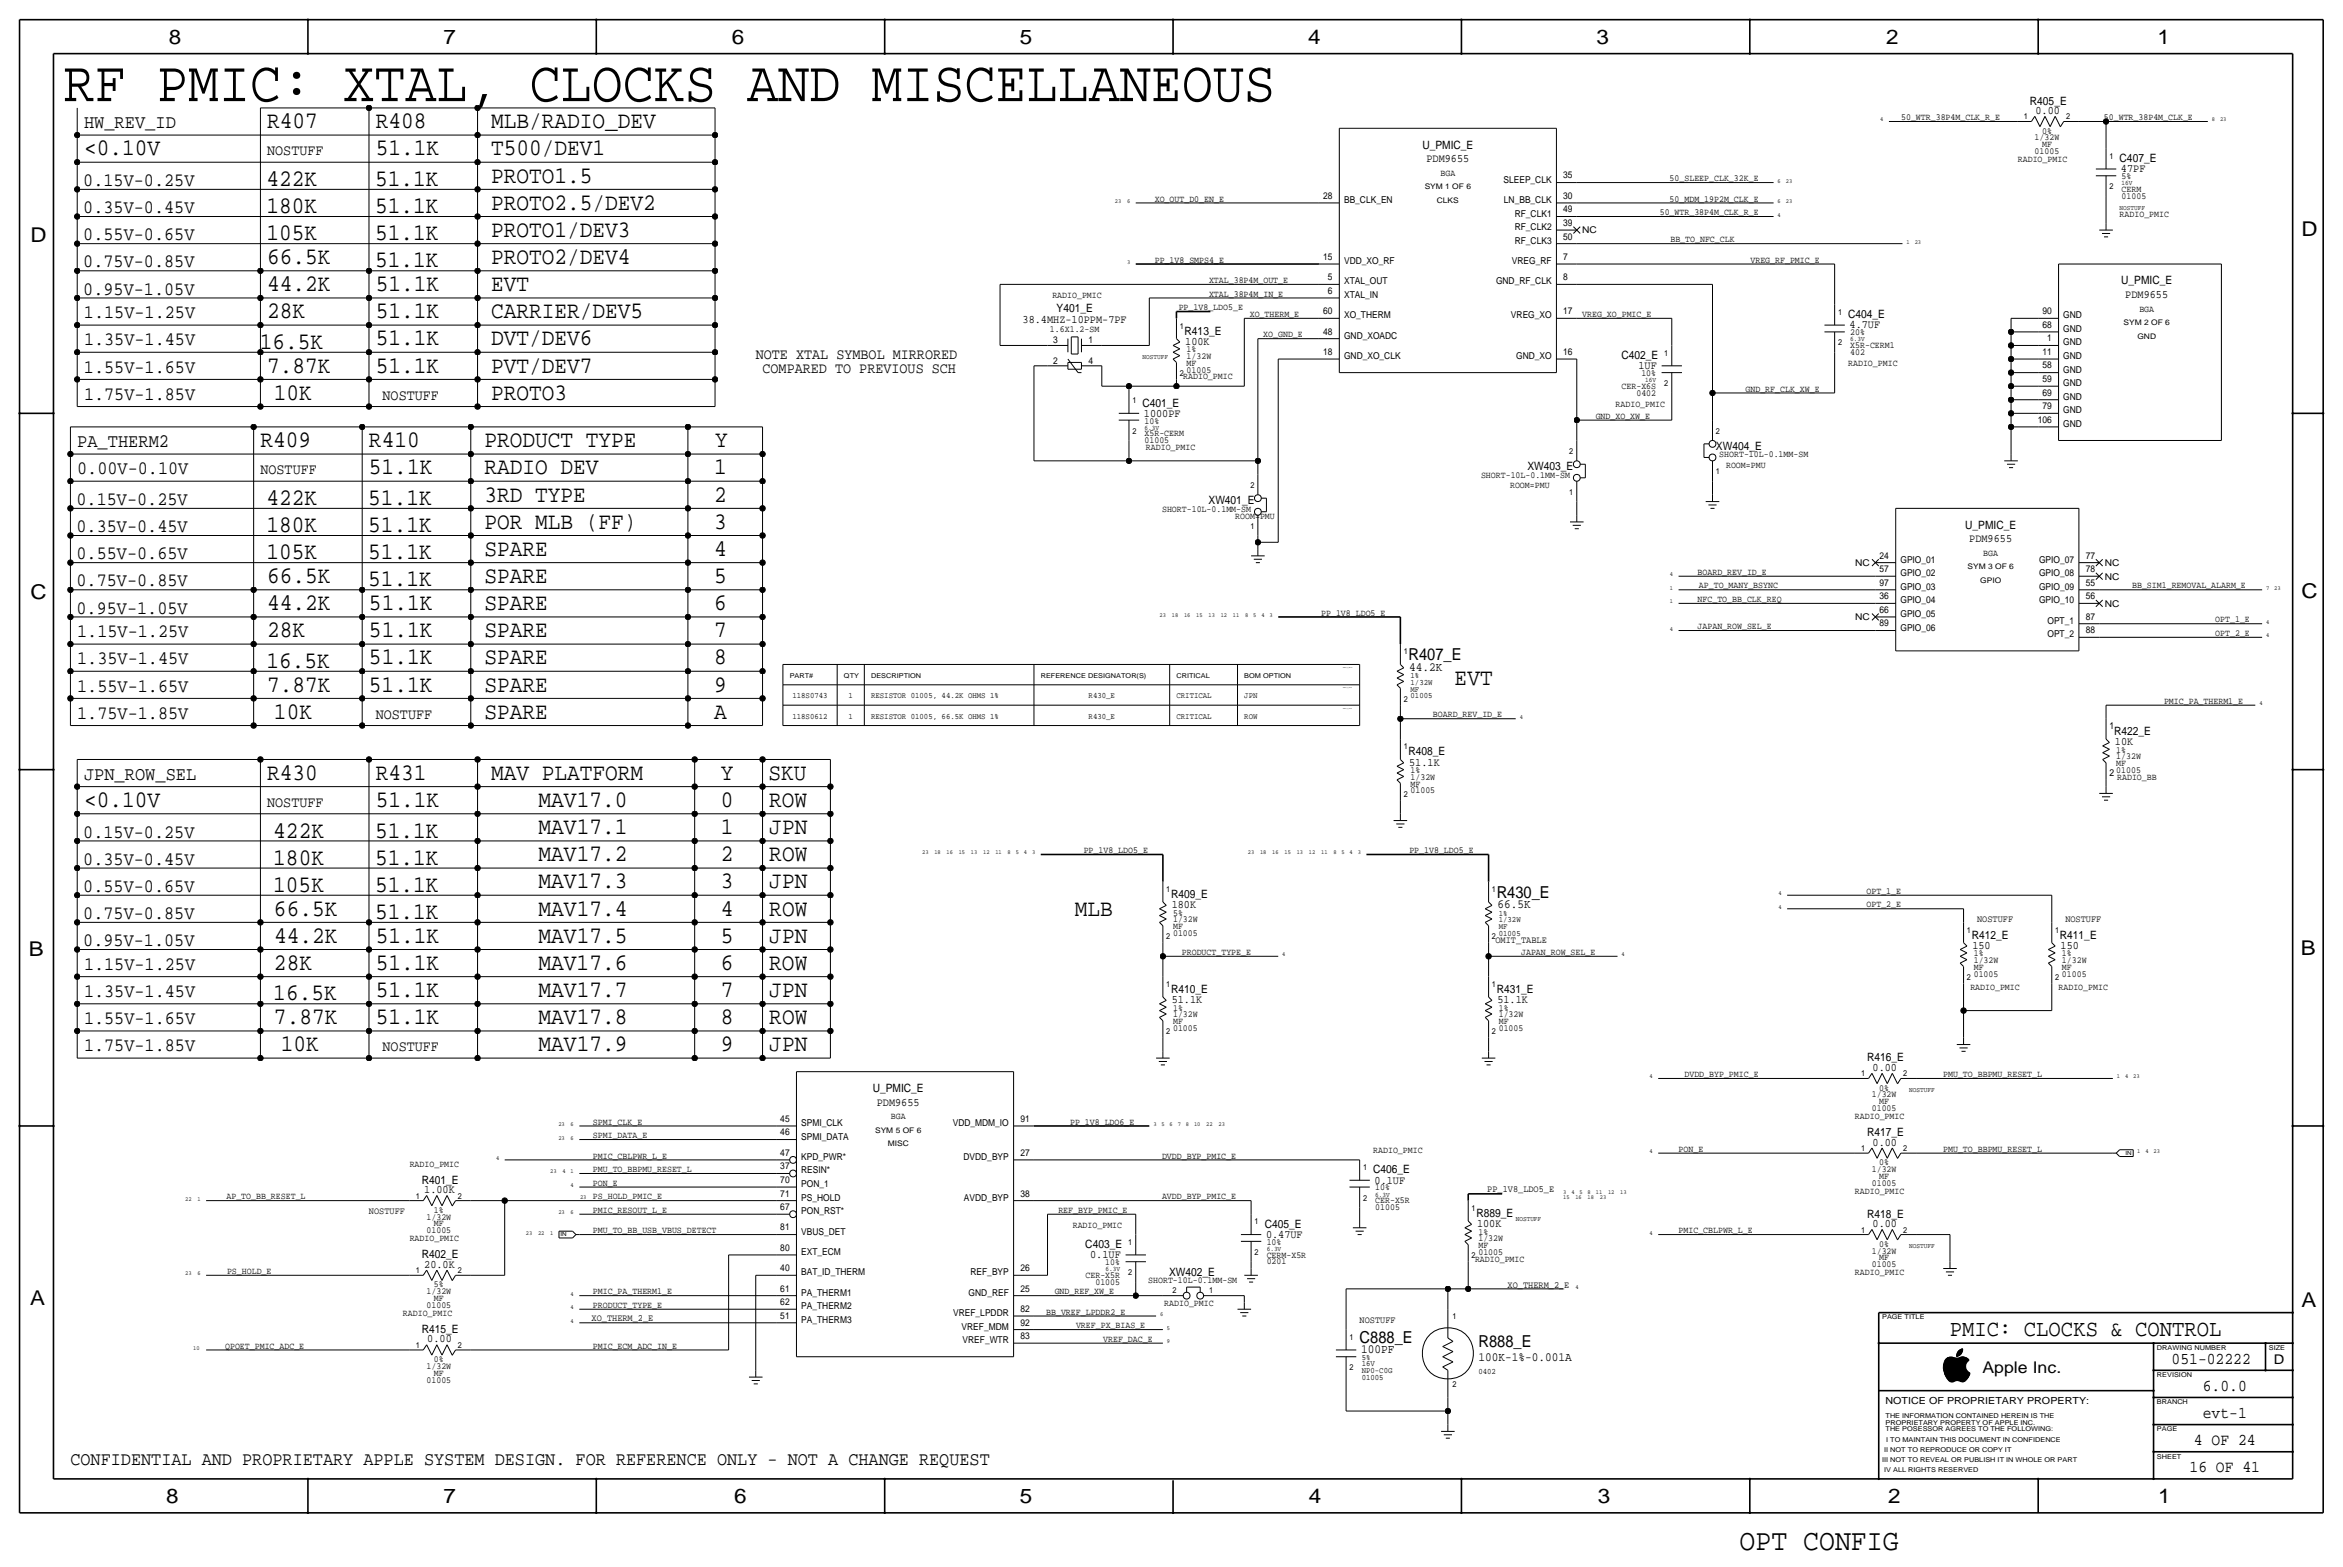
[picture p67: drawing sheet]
<svg xmlns="http://www.w3.org/2000/svg" width="877mm" height="586mm" viewBox="0 0 877 586" stroke-linecap="round" stroke-linejoin="round" font-family="sans-serif">
<defs><g id="words">
<text font-size="21.7" x="23.8" y="37.8">RF PMIC: XTAL, CLOCKS AND MISCELLANEOUS</text>
<text font-size="11.1" x="651.2" y="580.1">OPT CONFIG</text>
<g font-size="8.9">
<text x="100" y="48">R407</text>
<text x="140.7" y="48">R408</text>
<text x="183.8" y="48">MLB/RADIO_DEV</text>
<text x="31.4" y="58.2">&lt;0.10V</text>
<text x="140.7" y="58.2">51.1K</text>
<text x="183.8" y="58.2">T500/DEV1</text>
<text x="99.8" y="69.6">422K</text>
<text x="140.4" y="69.6">51.1K</text>
<text x="183.8" y="68.3">PROTO1.5</text>
<text x="99.8" y="79.8">180K</text>
<text x="140.4" y="79.8">51.1K</text>
<text x="183.8" y="78.5">PROTO2.5/DEV2</text>
<text x="99.8" y="89.9">105K</text>
<text x="140.4" y="89.9">51.1K</text>
<text x="183.8" y="88.7">PROTO1/DEV3</text>
<text x="100" y="98.8">66.5K</text>
<text x="140.4" y="100.1">51.1K</text>
<text x="183.8" y="98.8">PROTO2/DEV4</text>
<text x="100" y="109">44.2K</text>
<text x="140.7" y="109">51.1K</text>
<text x="183.8" y="109">EVT</text>
<text x="100" y="119.1">28K</text>
<text x="140.7" y="119.1">51.1K</text>
<text x="183.8" y="119.1">CARRIER/DEV5</text>
<text x="97.2" y="130.6">16.5K</text>
<text x="140.7" y="129.3">51.1K</text>
<text x="183.8" y="129.3">DVT/DEV6</text>
<text x="100" y="139.4">7.87K</text>
<text x="140.7" y="139.4">51.1K</text>
<text x="183.8" y="139.4">PVT/DEV7</text>
<text x="102.6" y="149.6">10K</text>
<text x="183.8" y="149.6">PROTO3</text>
<text x="97.5" y="167.4">R409</text>
<text x="138.1" y="167.4">R410</text>
<text x="181.3" y="167.4">PRODUCT TYPE</text>
<text x="267.7" y="167.4">Y</text>
<text x="138.1" y="177.6">51.1K</text>
<text x="181.3" y="177.5">RADIO DEV</text>
<text x="267.3" y="177.5">1</text>
<text x="99.8" y="189">422K</text>
<text x="137.9" y="189">51.1K</text>
<text x="181.3" y="187.7">3RD TYPE</text>
<text x="267.3" y="187.7">2</text>
<text x="181.3" y="197.9">POR MLB (FF)</text>
<text x="267.3" y="197.9">3</text>
<text x="99.8" y="199.1">180K</text>
<text x="137.9" y="199.1">51.1K</text>
<text x="99.8" y="209.3">105K</text>
<text x="137.9" y="209.3">51.1K</text>
<text x="181.3" y="208">SPARE</text>
<text x="267.3" y="208">4</text>
<text x="100" y="218.2">66.5K</text>
<text x="137.9" y="219.5">51.1K</text>
<text x="181.3" y="218.2">SPARE</text>
<text x="267.3" y="218.2">5</text>
<text x="100" y="228.3">44.2K</text>
<text x="138.1" y="228.3">51.1K</text>
<text x="181.3" y="228.3">SPARE</text>
<text x="267.3" y="228.3">6</text>
<text x="100" y="238.5">28K</text>
<text x="138.1" y="238.5">51.1K</text>
<text x="181.3" y="238.5">SPARE</text>
<text x="267.3" y="238.5">7</text>
<text x="99.8" y="249.9">16.5K</text>
<text x="138.1" y="248.7">51.1K</text>
<text x="181.3" y="248.7">SPARE</text>
<text x="267.3" y="248.7">8</text>
<text x="544.5" y="256.3">EVT</text>
<text x="100" y="258.8">7.87K</text>
<text x="138.1" y="258.8">51.1K</text>
<text x="181.3" y="258.8">SPARE</text>
<text x="267.3" y="258.8">9</text>
<text x="102.6" y="269">10K</text>
<text x="181.3" y="269">SPARE</text>
<text x="267.3" y="269">A</text>
<text x="100" y="291.8">R430</text>
<text x="140.7" y="291.8">R431</text>
<text x="183.8" y="291.8">MAV PLATFORM</text>
<text x="269.9" y="291.9">Y</text>
<text x="287.7" y="291.8">SKU</text>
<text x="31.4" y="302">&lt;0.10V</text>
<text x="140.7" y="302">51.1K</text>
<text x="201.6" y="302">MAV17.0</text>
<text x="269.9" y="302">0</text>
<text x="288" y="302">ROW</text>
<text x="102.3" y="313.4">422K</text>
<text x="140.4" y="313.4">51.1K</text>
<text x="201.6" y="312.2">MAV17.1</text>
<text x="269.9" y="312.2">1</text>
<text x="288" y="312.2">JPN</text>
<text x="102.3" y="323.6">180K</text>
<text x="140.4" y="323.6">51.1K</text>
<text x="201.6" y="322.3">MAV17.2</text>
<text x="269.9" y="322.3">2</text>
<text x="288" y="322.3">ROW</text>
<text x="102.3" y="333.8">105K</text>
<text x="140.4" y="333.8">51.1K</text>
<text x="201.6" y="332.5">MAV17.3</text>
<text x="269.9" y="332.5">3</text>
<text x="288" y="332.5">JPN</text>
<text x="102.6" y="342.7">66.5K</text>
<text x="140.4" y="343.9">51.1K</text>
<text x="201.6" y="342.6">MAV17.4</text>
<text x="269.9" y="342.7">4</text>
<text x="288" y="342.6">ROW</text>
<text x="402.3" y="342.6">MLB</text>
<text x="102.6" y="352.8">44.2K</text>
<text x="140.7" y="352.8">51.1K</text>
<text x="201.6" y="352.8">MAV17.5</text>
<text x="269.9" y="352.8">5</text>
<text x="288" y="352.8">JPN</text>
<text x="102.6" y="363">28K</text>
<text x="140.7" y="363">51.1K</text>
<text x="201.6" y="363">MAV17.6</text>
<text x="269.9" y="363">6</text>
<text x="288" y="363">ROW</text>
<text x="102.3" y="374.4">16.5K</text>
<text x="140.7" y="373.1">51.1K</text>
<text x="201.6" y="373.1">MAV17.7</text>
<text x="269.9" y="373.1">7</text>
<text x="288" y="373.1">JPN</text>
<text x="102.6" y="383.3">7.87K</text>
<text x="140.7" y="383.3">51.1K</text>
<text x="201.6" y="383.3">MAV17.8</text>
<text x="269.9" y="383.3">8</text>
<text x="288" y="383.3">ROW</text>
<text x="105.1" y="393.4">10K</text>
<text x="201.6" y="393.4">MAV17.9</text>
<text x="269.9" y="393.4">9</text>
<text x="288" y="393.4">JPN</text>
</g>
<text font-size="8.6" x="729.8" y="500.1">PMIC: CLOCKS &amp; CONTROL</text>
<g font-size="7.6">
<text x="63.2" y="16.5">8</text>
<text x="166.1" y="16.5">7</text>
<text x="274" y="16.5">6</text>
<text x="381.7" y="16.5">5</text>
<text x="489.7" y="16.5">4</text>
<text x="597.6" y="16.5">3</text>
<text x="706.1" y="16.5">2</text>
<text x="807.7" y="16.5">1</text>
<text x="861.5" y="88.1">D</text>
<text x="11.4" y="90.4">D</text>
<text x="11.4" y="224.3">C</text>
<text x="861.5" y="223.8">C</text>
<text x="10.8" y="357.6">B</text>
<text x="861.3" y="357.4">B</text>
<text x="11.3" y="488.4">A</text>
<text x="861.5" y="489.2">A</text>
<text x="62.2" y="562.6">8</text>
<text x="166" y="562.6">7</text>
<text x="274.8" y="562.6">6</text>
<text x="381.7" y="562.6">5</text>
<text x="489.9" y="562.6">4</text>
<text x="598.1" y="562.6">3</text>
<text x="706.8" y="562.6">2</text>
<text x="807.9" y="562.6">1</text>
</g>
<g font-size="7.1">
<text x="31.4" y="48">HW_REV_ID</text>
<text x="31.2" y="69.6">0.15V-0.25V</text>
<text x="31.2" y="79.8">0.35V-0.45V</text>
<text x="31.2" y="89.9">0.55V-0.65V</text>
<text x="31.2" y="100.1">0.75V-0.85V</text>
<text x="31.2" y="110.2">0.95V-1.05V</text>
<text x="31.4" y="119.1">1.15V-1.25V</text>
<text x="31.4" y="129.3">1.35V-1.45V</text>
<text x="31.4" y="139.4">1.55V-1.65V</text>
<text x="31.4" y="149.6">1.75V-1.85V</text>
<text x="28.9" y="167.4">PA_THERM2</text>
<text x="28.9" y="177.5">0.00V-0.10V</text>
<text x="28.7" y="189">0.15V-0.25V</text>
<text x="28.7" y="199.1">0.35V-0.45V</text>
<text x="28.7" y="209.3">0.55V-0.65V</text>
<text x="28.7" y="219.5">0.75V-0.85V</text>
<text x="28.7" y="229.6">0.95V-1.05V</text>
<text x="28.9" y="238.5">1.15V-1.25V</text>
<text x="28.9" y="248.7">1.35V-1.45V</text>
<text x="28.9" y="258.8">1.55V-1.65V</text>
<text x="28.9" y="269">1.75V-1.85V</text>
<text x="31.4" y="291.8">JPN_ROW_SEL</text>
<text x="31.2" y="313.4">0.15V-0.25V</text>
<text x="31.2" y="323.6">0.35V-0.45V</text>
<text x="31.2" y="333.8">0.55V-0.65V</text>
<text x="31.2" y="343.9">0.75V-0.85V</text>
<text x="31.2" y="354.1">0.95V-1.05V</text>
<text x="31.4" y="363">1.15V-1.25V</text>
<text x="31.4" y="373.1">1.35V-1.45V</text>
<text x="31.4" y="383.3">1.55V-1.65V</text>
<text x="31.4" y="393.4">1.75V-1.85V</text>
<text x="26.4" y="548.4">CONFIDENTIAL AND PROPRIETARY APPLE SYSTEM DESIGN. FOR REFERENCE ONLY - NOT A CHANGE REQUEST</text>
</g>
<g font-size="6.2">
<text x="527.3" y="247.1">R407_E</text>
<text x="560.3" y="336">R430_E</text>
<text x="509" y="502.7">C888_E</text>
<text x="553.4" y="503.9">R888_E</text>
<text x="812.9" y="510.3">051-02222</text>
<text x="824.6" y="520.4">6.0.0</text>
<text x="824.6" y="530.6">evt-1</text>
<text x="821.3" y="540.8">4 OF 24</text>
<text x="819.6" y="550.9">16 OF 41</text>
</g>
<text font-size="6" x="742.1" y="513.9">Apple Inc.</text>
<g font-size="5.6">
<text x="100" y="58.2">NOSTUFF</text>
<text x="282.9" y="134.4">NOTE XTAL SYMBOL MIRRORED</text>
<text x="285.4" y="139.4">COMPARED TO PREVIOUS SCH</text>
<text x="143.2" y="149.6">NOSTUFF</text>
<text x="97.5" y="177.5">NOSTUFF</text>
<text x="140.7" y="269">NOSTUFF</text>
<text x="100" y="302">NOSTUFF</text>
<text x="143.2" y="393.4">NOSTUFF</text>
</g>
<text font-size="5" x="851.2" y="510.3">D</text>
<g font-size="4.7">
<text x="527.5" y="251">44.2K</text>
<text x="560.5" y="339.9">66.5K</text>
<text x="509.5" y="506.5">100PF</text>
<text x="553.4" y="509.3">100K-1%-0.001A</text>
</g>
<g font-size="4.3">
<text x="759.9" y="39.1">R405_E</text>
<text x="761.9" y="42.7">0.00</text>
<text x="532.4" y="55.6">U_PMIC_E</text>
<text x="534" y="60.7">PDM9655</text>
<text x="793.4" y="60.7">C407_E</text>
<text x="794" y="64.5">47PF</text>
<text x="794" y="106.4">U_PMIC_E</text>
<text x="795.6" y="111.5">PDM9655</text>
<text x="395.5" y="116.8">Y401_E</text>
<text x="691.8" y="119.1">C404_E</text>
<text x="382.8" y="120.9">38.4MHZ-10PPM-7PF</text>
<text x="443.4" y="125.2">R413_E</text>
<text x="692.4" y="122.9">4.7UF</text>
<text x="443.7" y="129">100K</text>
<text x="606.9" y="134.4">C402_E</text>
<text x="613.3" y="138.2">1UF</text>
<text x="427.7" y="152.1">C401_E</text>
<text x="428.2" y="156">1000PF</text>
<text x="642.3" y="168.4">XW404_E</text>
<text x="571.8" y="176">XW403_E</text>
<text x="452.4" y="188.7">XW401_E</text>
<text x="735.6" y="197.9">U_PMIC_E</text>
<text x="737.2" y="202.9">PDM9655</text>
<text x="791.4" y="275.1">R422_E</text>
<text x="791.7" y="278.9">10K</text>
<text x="527.3" y="282.7">R408_E</text>
<text x="527.5" y="286.5">51.1K</text>
<text x="438.4" y="336">R409_E</text>
<text x="438.6" y="339.9">180K</text>
<text x="738.1" y="351.3">R412_E</text>
<text x="771.1" y="351.3">R411_E</text>
<text x="738.3" y="355.1">150</text>
<text x="771.3" y="355.1">150</text>
<text x="438.4" y="371.6">R410_E</text>
<text x="560.3" y="371.6">R431_E</text>
<text x="438.6" y="375.4">51.1K</text>
<text x="560.5" y="375.4">51.1K</text>
<text x="698.9" y="397.3">R416_E</text>
<text x="701" y="400.8">0.00</text>
<text x="326.7" y="408.7">U_PMIC_E</text>
<text x="328.2" y="413.8">PDM9655</text>
<text x="698.9" y="425.2">R417_E</text>
<text x="701" y="428.8">0.00</text>
<text x="157.9" y="443">R401_E</text>
<text x="514" y="439.2">C406_E</text>
<text x="514.6" y="443">0.1UF</text>
<text x="158.8" y="446.5">1.00K</text>
<text x="552.7" y="455.4">R889_E</text>
<text x="698.9" y="455.7">R418_E</text>
<text x="473.4" y="459.5">C405_E</text>
<text x="552.9" y="459.2">100K</text>
<text x="701" y="459.2">0.00</text>
<text x="406.3" y="467.1">C403_E</text>
<text x="473.9" y="463.3">0.47UF</text>
<text x="157.9" y="470.9">R402_E</text>
<text x="408.1" y="470.9">0.1UF</text>
<text x="158.8" y="474.5">20.0K</text>
<text x="437.6" y="477.5">XW402_E</text>
<text x="157.9" y="498.9">R415_E</text>
<text x="160" y="502.4">0.00</text>
</g>
<text font-size="3.7" x="705.8" y="525.5">NOTICE OF PROPRIETARY PROPERTY:</text>
<g font-size="3.6">
<text x="789.6" y="272.8">1</text>
<text x="789.6" y="290.6">2</text>
<text x="740.1" y="345.2">NOSTUFF</text>
<text x="773.1" y="345.2">NOSTUFF</text>
<text x="559.8" y="352.8">OMIT_TABLE</text>
<text x="556.7" y="446.3">PP_1V8_LDO5_E</text>
<text x="138.1" y="454.4">NOSTUFF</text>
<text x="564.3" y="481.8">XO_THERM_2_E</text>
<text x="221.4" y="494.5">XO_THERM_2_E</text>
<text x="509" y="495">NOSTUFF</text>
</g>
<g font-size="3.5">
<text x="711.7" y="45">50_WTR_38P4M_CLK_R_E</text>
<text x="787.6" y="45">50_WTR_38P4M_CLK_E</text>
<text x="761.6" y="52.6">1/32W</text>
<text x="764.4" y="50">0%</text>
<text x="761.6" y="57.7">01005</text>
<text x="764.4" y="55.1">MF</text>
<text x="539.2" y="65.8">BGA</text>
<text x="755.3" y="60.7">RADIO_PMIC</text>
<text x="562.8" y="68.3">SLEEP_CLK</text>
<text x="585.2" y="66.8">35</text>
<text x="625" y="67.8">50_SLEEP_CLK_32K_E</text>
<text x="794.2" y="71.9">CERM</text>
<text x="794.2" y="67.1">5%</text>
<text x="432.3" y="75.4">XO_OUT_D0_EN_E</text>
<text x="495.3" y="74.4">28</text>
<text x="503.1" y="75.9">BB_CLK_EN</text>
<text x="563" y="76">LN_BB_CLK</text>
<text x="585.2" y="74.4">30</text>
<text x="625" y="75.4">50_MDM_19P2M_CLK_E</text>
<text x="794.2" y="74.4">01005</text>
<text x="567" y="81">RF_CLK1</text>
<text x="585.2" y="79.5">49</text>
<text x="621.3" y="80.5">50_WTR_38P4M_CLK_R_E</text>
<text x="793.4" y="81">RADIO_PMIC</text>
<text x="567" y="86.1">RF_CLK2</text>
<text x="585.2" y="89.7">50</text>
<text x="585.2" y="84.6">39</text>
<text x="592.3" y="87.4">NC</text>
<text x="567" y="91.2">RF_CLK3</text>
<text x="625.3" y="90.7">BB_TO_NFC_CLK</text>
<text x="432.3" y="98.3">PP_1V8_SMPS4_E</text>
<text x="495.3" y="97.3">15</text>
<text x="503.1" y="98.8">VDD_XO_RF</text>
<text x="566" y="98.8">VREG_RF</text>
<text x="585.2" y="97.3">7</text>
<text x="655.3" y="98.3">VREG_RF_PMIC_E</text>
<text x="452.6" y="105.9">XTAL_38P4M_OUT_E</text>
<text x="497.1" y="104.9">5</text>
<text x="503.1" y="106.4">XTAL_OUT</text>
<text x="560" y="106.4">GND_RF_CLK</text>
<text x="585.2" y="104.9">8</text>
<text x="393.9" y="111.5">RADIO_PMIC</text>
<text x="452.6" y="111">XTAL_38P4M_IN_E</text>
<text x="497.1" y="110">6</text>
<text x="503.1" y="111.5">XTAL_IN</text>
<text x="441.2" y="116.1">PP_1V8_LDO5_E</text>
<text x="467.8" y="118.6">XO_THERM_E</text>
<text x="495.3" y="117.6">60</text>
<text x="503.1" y="119.1">XO_THERM</text>
<text x="565.6" y="119.1">VREG_XO</text>
<text x="585.2" y="117.6">17</text>
<text x="592.3" y="118.6">VREG_XO_PMIC_E</text>
<text x="764.5" y="117.6">90</text>
<text x="772.4" y="119.1">GND</text>
<text x="800.8" y="116.6">BGA</text>
<text x="393" y="124.2">1.6X1.2-SM</text>
<text x="495.3" y="125.2">48</text>
<text x="692.6" y="125.5">20%</text>
<text x="764.5" y="122.7">68</text>
<text x="772.4" y="124.2">GND</text>
<text x="394.3" y="128.5">3</text>
<text x="407.5" y="128.5">1</text>
<text x="444.2" y="131.8">1%</text>
<text x="472.9" y="126.2">XO_GND_E</text>
<text x="503.1" y="126.8">GND_XOADC</text>
<text x="692.6" y="130.3">X5R-CERM1</text>
<text x="766.3" y="127.7">1</text>
<text x="772.4" y="129.3">GND</text>
<text x="394.3" y="136.1">2</text>
<text x="407.5" y="136.1">4</text>
<text x="444.2" y="134.4">1/32W</text>
<text x="444.2" y="136.9">MF</text>
<text x="495.3" y="132.8">18</text>
<text x="503.1" y="134.4">GND_XO_CLK</text>
<text x="567.5" y="134.4">GND_XO</text>
<text x="585.2" y="132.8">16</text>
<text x="691.8" y="136.9">RADIO_PMIC</text>
<text x="692.6" y="132.8">402</text>
<text x="764.5" y="137.9">58</text>
<text x="764.5" y="132.8">11</text>
<text x="772.4" y="134.4">GND</text>
<text x="442.9" y="142">RADIO_PMIC</text>
<text x="444.2" y="139.4">01005</text>
<text x="614.4" y="140.7">10%</text>
<text x="764.5" y="143">59</text>
<text x="772.4" y="139.4">GND</text>
<text x="607" y="145.5">CER-X6S</text>
<text x="612.6" y="148.1">0402</text>
<text x="653.4" y="146.6">GND_RF_CLK_XW_E</text>
<text x="764.5" y="148.1">69</text>
<text x="772.4" y="149.6">GND</text>
<text x="772.4" y="144.5">GND</text>
<text x="604.8" y="152.1">RADIO_PMIC</text>
<text x="764.5" y="153.2">79</text>
<text x="772.4" y="154.7">GND</text>
<text x="428.4" y="158.5">10%</text>
<text x="597.3" y="156.7">GND_XO_XW_E</text>
<text x="762.8" y="158.2">106</text>
<text x="772.4" y="159.8">GND</text>
<text x="428.4" y="163.3">X5R-CERM</text>
<text x="428.4" y="165.9">01005</text>
<text x="429" y="168.4">RADIO_PMIC</text>
<text x="643.6" y="171.2">SHORT-10L-0.1MM-SM</text>
<text x="554.4" y="178.8">SHORT-10L-0.1MM-SM</text>
<text x="646.1" y="175">ROOM=PMU</text>
<text x="565.3" y="182.6">ROOM=PMU</text>
<text x="435" y="191.5">SHORT-10L-0.1MM-SM</text>
<text x="462.4" y="194.1">ROOM=PMU</text>
<text x="703.6" y="209">24</text>
<text x="742.4" y="208">BGA</text>
<text x="780.7" y="209">77</text>
<text x="635.5" y="215.1">BOARD_REV_ID_E</text>
<text x="694.5" y="211.8">NC</text>
<text x="703.6" y="214.1">57</text>
<text x="711.4" y="215.7">GPIO_02</text>
<text x="711.4" y="210.6">GPIO_01</text>
<text x="763.3" y="210.6">GPIO_07</text>
<text x="763.3" y="215.6">GPIO_08</text>
<text x="780.7" y="214.1">78</text>
<text x="787.9" y="211.8">NC</text>
<text x="636" y="220.2">AP_TO_MANY_BSYNC</text>
<text x="703.6" y="219.2">97</text>
<text x="711.4" y="220.7">GPIO_03</text>
<text x="763.3" y="220.7">GPIO_09</text>
<text x="780.7" y="219.2">55</text>
<text x="787.9" y="216.9">NC</text>
<text x="798.1" y="220.2">BB_SIM1_REMOVAL_ALARM_E</text>
<text x="635.5" y="225.3">NFC_TO_BB_CLK_REQ</text>
<text x="703.6" y="224.3">36</text>
<text x="711.4" y="225.8">GPIO_04</text>
<text x="763.3" y="225.8">GPIO_10</text>
<text x="780.7" y="224.3">56</text>
<text x="787.9" y="227.1">NC</text>
<text x="494.6" y="230.4">PP_1V8_LDO5_E</text>
<text x="694.5" y="232.2">NC</text>
<text x="703.6" y="229.4">66</text>
<text x="711.4" y="230.9">GPIO_05</text>
<text x="766.4" y="233.4">OPT_1</text>
<text x="780.7" y="231.9">87</text>
<text x="829.3" y="232.9">OPT_1_E</text>
<text x="635.5" y="235.5">JAPAN_ROW_SEL_E</text>
<text x="703.6" y="234.4">89</text>
<text x="711.4" y="236">GPIO_06</text>
<text x="766.4" y="238.5">OPT_2</text>
<text x="780.7" y="237">88</text>
<text x="829.3" y="238">OPT_2_E</text>
<text x="810.1" y="263.4">PMIC_PA_THERM1_E</text>
<text x="536.4" y="268.5">BOARD_REV_ID_E</text>
<text x="792.2" y="281.7">1%</text>
<text x="792.2" y="286.8">MF</text>
<text x="792.2" y="284.2">1/32W</text>
<text x="528" y="289.3">1%</text>
<text x="528" y="291.8">1/32W</text>
<text x="792.2" y="289.3">01005</text>
<text x="792.5" y="291.9">RADIO_BB</text>
<text x="528" y="294.4">MF</text>
<text x="528" y="296.9">01005</text>
<text x="405.7" y="319.3">PP_1V8_LDO5_E</text>
<text x="527.6" y="319.3">PP_1V8_LDO5_E</text>
<text x="698.7" y="334.5">OPT_1_E</text>
<text x="698.7" y="339.6">OPT_2_E</text>
<text x="439.1" y="342.6">5%</text>
<text x="439.1" y="347.7">MF</text>
<text x="439.1" y="345.2">1/32W</text>
<text x="439.1" y="350.3">01005</text>
<text x="442.4" y="357.4">PRODUCT_TYPE_E</text>
<text x="569.4" y="357.4">JAPAN_ROW_SEL_E</text>
<text x="738.8" y="357.9">1%</text>
<text x="771.9" y="357.9">1%</text>
<text x="738.8" y="365.5">01005</text>
<text x="738.8" y="363">MF</text>
<text x="738.8" y="360.4">1/32W</text>
<text x="771.9" y="360.4">1/32W</text>
<text x="771.9" y="365.5">01005</text>
<text x="771.9" y="363">MF</text>
<text x="737.6" y="370.6">RADIO_PMIC</text>
<text x="770.6" y="370.6">RADIO_PMIC</text>
<text x="439.1" y="378.2">1%</text>
<text x="439.1" y="383.3">MF</text>
<text x="439.1" y="380.7">1/32W</text>
<text x="561" y="378.2">1%</text>
<text x="561" y="380.7">1/32W</text>
<text x="561" y="383.3">MF</text>
<text x="439.1" y="385.8">01005</text>
<text x="561" y="385.8">01005</text>
<text x="630.6" y="403.1">DVDD_BYP_PMIC_E</text>
<text x="727.4" y="403.1">PMU_TO_BBPMU_RESET_L</text>
<text x="700.7" y="410.7">1/32W</text>
<text x="703.5" y="408.2">0%</text>
<text x="703.5" y="413.3">MF</text>
<text x="292.1" y="419.9">45</text>
<text x="333.5" y="418.8">BGA</text>
<text x="382" y="419.9">91</text>
<text x="694.4" y="418.8">RADIO_PMIC</text>
<text x="700.7" y="415.8">01005</text>
<text x="221.9" y="426">SPMI_DATA_E</text>
<text x="221.9" y="420.9">SPMI_CLK_E</text>
<text x="292.1" y="424.9">46</text>
<text x="299.9" y="421.4">SPMI_CLK</text>
<text x="356.6" y="421.4">VDD_MDM_IO</text>
<text x="400.6" y="420.9">PP_1V8_LDO6_E</text>
<text x="299.9" y="426.5">SPMI_DATA</text>
<text x="514" y="431.5">RADIO_PMIC</text>
<text x="628.3" y="431">PON_E</text>
<text x="727.4" y="431">PMU_TO_BBPMU_RESET_L</text>
<text x="153.4" y="436.6">RADIO_PMIC</text>
<text x="221.9" y="433.6">PMIC_CBLPWR_L_E</text>
<text x="292.1" y="437.6">37</text>
<text x="292.1" y="432.6">47</text>
<text x="299.9" y="434.1">KPD_PWR*</text>
<text x="360.7" y="434.1">DVDD_BYP</text>
<text x="382" y="432.6">27</text>
<text x="435" y="433.6">DVDD_BYP_PMIC_E</text>
<text x="703.5" y="436.1">0%</text>
<text x="221.9" y="443.7">PON_E</text>
<text x="221.9" y="438.7">PMU_TO_BBPMU_RESET_L</text>
<text x="292.1" y="442.7">70</text>
<text x="299.9" y="439.2">RESIN*</text>
<text x="700.7" y="443.7">01005</text>
<text x="700.7" y="438.7">1/32W</text>
<text x="703.5" y="441.2">MF</text>
<text x="84.8" y="448.8">AP_TO_BB_RESET_L</text>
<text x="221.9" y="448.8">PS_HOLD_PMIC_E</text>
<text x="292.1" y="447.8">71</text>
<text x="299.9" y="444.2">PON_1</text>
<text x="299.9" y="449.3">PS_HOLD</text>
<text x="360.8" y="449.3">AVDD_BYP</text>
<text x="382" y="447.8">38</text>
<text x="435" y="448.8">AVDD_BYP_PMIC_E</text>
<text x="514.8" y="445.5">10%</text>
<text x="694.4" y="446.8">RADIO_PMIC</text>
<text x="162.4" y="453.9">1%</text>
<text x="221.9" y="453.9">PMIC_RESOUT_L_E</text>
<text x="292.1" y="452.9">67</text>
<text x="299.9" y="454.4">PON_RST*</text>
<text x="396.2" y="453.9">REF_BYP_PMIC_E</text>
<text x="514.8" y="450.3">CER-X5R</text>
<text x="514.8" y="452.9">01005</text>
<text x="159.7" y="456.4">1/32W</text>
<text x="159.7" y="461.5">01005</text>
<text x="162.4" y="459">MF</text>
<text x="221.9" y="461.5">PMU_TO_BB_USB_VBUS_DETECT</text>
<text x="292.1" y="460.5">81</text>
<text x="401.6" y="459.5">RADIO_PMIC</text>
<text x="628.3" y="461.5">PMIC_CBLPWR_L_E</text>
<text x="153.4" y="464.6">RADIO_PMIC</text>
<text x="299.9" y="462">VBUS_DET</text>
<text x="474.2" y="465.8">10%</text>
<text x="553.4" y="462">1%</text>
<text x="553.4" y="464.6">1/32W</text>
<text x="553.4" y="467.1">MF</text>
<text x="703.5" y="466.6">0%</text>
<text x="292.1" y="468.1">80</text>
<text x="299.9" y="469.6">EXT_ECM</text>
<text x="413.8" y="473.5">10%</text>
<text x="474.2" y="473.2">0201</text>
<text x="474.2" y="470.7">CERM-X5R</text>
<text x="552.1" y="472.2">RADIO_PMIC</text>
<text x="553.4" y="469.6">01005</text>
<text x="700.7" y="469.1">1/32W</text>
<text x="703.5" y="471.7">MF</text>
<text x="85" y="476.8">PS_HOLD_E</text>
<text x="292.1" y="475.7">40</text>
<text x="299.9" y="477.3">BAT_ID_THERM</text>
<text x="363.3" y="477.3">REF_BYP</text>
<text x="382" y="475.7">26</text>
<text x="406.3" y="478.3">CER-X5R</text>
<text x="694.4" y="477.3">RADIO_PMIC</text>
<text x="700.7" y="474.2">01005</text>
<text x="159.7" y="484.4">1/32W</text>
<text x="162.4" y="481.8">5%</text>
<text x="221.9" y="484.4">PMIC_PA_THERM1_E</text>
<text x="292.1" y="483.4">61</text>
<text x="299.9" y="484.9">PA_THERM1</text>
<text x="362.6" y="484.9">GND_REF</text>
<text x="382" y="483.4">25</text>
<text x="394.8" y="484.4">GND_REF_XW_E</text>
<text x="410" y="480.8">01005</text>
<text x="429.8" y="480.3">SHORT-10L-0.1MM-SM</text>
<text x="159.7" y="489.5">01005</text>
<text x="162.4" y="486.9">MF</text>
<text x="221.9" y="489.5">PRODUCT_TYPE_E</text>
<text x="292.1" y="488.4">62</text>
<text x="299.9" y="490">PA_THERM2</text>
<text x="382" y="491">82</text>
<text x="391.6" y="492">BB_VREF_LPDDR2_E</text>
<text x="435.8" y="488.7">RADIO_PMIC</text>
<text x="150.8" y="492.5">RADIO_PMIC</text>
<text x="292.1" y="493.5">51</text>
<text x="299.9" y="495">PA_THERM3</text>
<text x="356.8" y="492.5">VREF_LPDDR</text>
<text x="360" y="497.6">VREF_MDM</text>
<text x="382" y="496.1">92</text>
<text x="402.8" y="497.1">VREF_PX_BIAS_E</text>
<text x="360.3" y="502.7">VREF_WTR</text>
<text x="382" y="501.1">83</text>
<text x="413" y="502.2">VREF_DAC_E</text>
<text x="84.3" y="504.7">QPOET_PMIC_ADC_E</text>
<text x="162.4" y="509.8">0%</text>
<text x="221.9" y="504.7">PMIC_ECM_ADC_IN_E</text>
<text x="159.7" y="512.3">1/32W</text>
<text x="162.4" y="514.9">MF</text>
<text x="159.7" y="517.4">01005</text>
</g>
<g font-size="3.1">
<text x="757.6" y="44.7">1</text>
<text x="773.4" y="44.7">2</text>
<text x="789.6" y="59.4">1</text>
<text x="789.6" y="70.9">2</text>
<text x="688" y="117.9">1</text>
<text x="441.7" y="122.9">1</text>
<text x="688" y="129.3">2</text>
<text x="623" y="133.1">1</text>
<text x="441.7" y="140.7">2</text>
<text x="623" y="144.5">2</text>
<text x="423.9" y="150.9">1</text>
<text x="423.9" y="162.3">2</text>
<text x="642.3" y="162.3">2</text>
<text x="587.4" y="169.9">2</text>
<text x="642.3" y="177.5">1</text>
<text x="468.1" y="182.6">2</text>
<text x="587.4" y="185.2">1</text>
<text x="468.1" y="197.9">1</text>
<text x="525.5" y="244.9">1</text>
<text x="528" y="256.3">1/32W</text>
<text x="528" y="253.7">1%</text>
<text x="296.6" y="261.4">118S0743</text>
<text x="317.6" y="261.4">1</text>
<text x="326.1" y="261.4">RESISTOR 01005, 44.2K OHMS 1%</text>
<text x="407.5" y="261.4">R430_E</text>
<text x="440.4" y="261.4">CRITICAL</text>
<text x="465.8" y="261.4">JPN</text>
<text x="525.5" y="262.6">2</text>
<text x="528" y="258.8">MF</text>
<text x="528" y="261.4">01005</text>
<text x="296.6" y="269">118S0612</text>
<text x="317.6" y="269">1</text>
<text x="326.1" y="269">RESISTOR 01005, 66.5K OHMS 1%</text>
<text x="407.5" y="269">R430_E</text>
<text x="440.4" y="269">CRITICAL</text>
<text x="465.8" y="269">ROW</text>
<text x="525.5" y="280.4">1</text>
<text x="525.5" y="298.2">2</text>
<text x="436.6" y="333.8">1</text>
<text x="558.5" y="333.8">1</text>
<text x="561" y="342.6">1%</text>
<text x="561" y="345.2">1/32W</text>
<text x="561" y="347.7">MF</text>
<text x="436.6" y="351.5">2</text>
<text x="558.5" y="351.5">2</text>
<text x="561" y="350.3">01005</text>
<text x="736.3" y="349">1</text>
<text x="769.3" y="349">1</text>
<text x="436.6" y="369.3">1</text>
<text x="558.5" y="369.3">1</text>
<text x="736.3" y="366.8">2</text>
<text x="769.3" y="366.8">2</text>
<text x="436.6" y="387.1">2</text>
<text x="558.5" y="387.1">2</text>
<text x="696.7" y="402.8">1</text>
<text x="712.4" y="402.8">2</text>
<text x="696.7" y="430.8">1</text>
<text x="712.4" y="430.8">2</text>
<text x="510.2" y="437.9">1</text>
<text x="155.6" y="448.6">1</text>
<text x="171.4" y="448.6">2</text>
<text x="510.2" y="449.3">2</text>
<text x="550.9" y="453.1">1</text>
<text x="469.6" y="458.2">1</text>
<text x="696.7" y="461.3">1</text>
<text x="712.4" y="461.3">2</text>
<text x="422.3" y="465.8">1</text>
<text x="469.6" y="469.6">2</text>
<text x="550.9" y="470.9">2</text>
<text x="155.6" y="476.5">1</text>
<text x="171.4" y="476.5">2</text>
<text x="422.3" y="477.3">2</text>
<text x="438.9" y="483.9">2</text>
<text x="452.6" y="483.9">1</text>
<text x="543.8" y="493.8">1</text>
<text x="505.2" y="501.4">1</text>
<text x="155.6" y="504.4">1</text>
<text x="171.4" y="504.4">2</text>
<text x="509.7" y="509">5%</text>
<text x="505.2" y="512.8">2</text>
<text x="509.7" y="513.8">NP0-C0G</text>
<text x="509.7" y="511.3">16V</text>
<text x="553.4" y="514.1">0402</text>
<text x="509.7" y="516.4">01005</text>
<text x="543.8" y="519.2">2</text>
</g>
<g font-size="2.9">
<text x="533.3" y="70.9">SYM 1 OF 6</text>
<text x="537.9" y="75.9">CLKS</text>
<text x="794.9" y="121.7">SYM 2 OF 6</text>
<text x="800.1" y="126.7">GND</text>
<text x="736.5" y="213.1">SYM 3 OF 6</text>
<text x="741.2" y="218.2">GPIO</text>
<text x="327.6" y="423.9">SYM 5 OF 6</text>
<text x="332.3" y="429">MISC</text>
</g>
<g font-size="2.6">
<text x="794.2" y="69.3">16V</text>
<text x="793.4" y="78.5">NOSTUFF</text>
<text x="692.6" y="127.8">6.3V</text>
<text x="427.7" y="134.4">NOSTUFF</text>
<text x="615.9" y="143">16V</text>
<text x="428.4" y="160.8">6.3V</text>
<text x="714.7" y="408.7">NOSTUFF</text>
<text x="514.8" y="447.8">6.3V</text>
<text x="567.4" y="456.9">NOSTUFF</text>
<text x="714.7" y="467.1">NOSTUFF</text>
<text x="474.2" y="468.1">6.3V</text>
<text x="413.8" y="475.7">6.3V</text>
</g>
<g font-size="2.5">
<text x="295.6" y="253.7">PART#</text>
<text x="315.9" y="253.7">QTY</text>
<text x="326.1" y="253.7">DESCRIPTION</text>
<text x="389.6" y="253.7">REFERENCE DESIGNATOR(S)</text>
<text x="440.4" y="253.7">CRITICAL</text>
<text x="465.8" y="253.7">BOM OPTION</text>
<text x="704.5" y="493.8">PAGE TITLE</text>
<text x="807.4" y="505.2">DRAWING NUMBER</text>
<text x="849.3" y="505.2">SIZE</text>
<text x="807.4" y="515.4">REVISION</text>
<text x="807.4" y="525.5">BRANCH</text>
<text x="705.8" y="533.1">PROPRIETARY PROPERTY OF APPLE INC.</text>
<text x="705.8" y="530.6">THE INFORMATION CONTAINED HEREIN IS THE</text>
<text x="705.8" y="535.7">THE POSESSOR AGREES TO THE FOLLOWING:</text>
<text x="706.1" y="539.5">I TO MAINTAIN THIS DOCUMENT IN CONFIDENCE</text>
<text x="807.4" y="535.7">PAGE</text>
<text x="705.3" y="543.3">II NOT TO REPRODUCE OR COPY IT</text>
<text x="807.4" y="545.8">SHEET</text>
<text x="704.5" y="547.1">III NOT TO REVEAL OR PUBLISH IT IN WHOLE OR PART</text>
<text x="705.3" y="550.9">IV ALL RIGHTS RESERVED</text>
</g>
<g font-size="2.3">
<text x="703.8" y="45.5">4</text>
<text x="828" y="45.5">8</text>
<text x="831" y="45.5">23</text>
<text x="665.4" y="68.3">6</text>
<text x="668.5" y="68.3">23</text>
<text x="417.3" y="75.9">23</text>
<text x="421.9" y="75.9">6</text>
<text x="665.4" y="75.9">6</text>
<text x="668.5" y="75.9">23</text>
<text x="665.4" y="81">4</text>
<text x="713.7" y="91.2">1</text>
<text x="716.7" y="91.2">23</text>
<text x="421.9" y="98.8">3</text>
<text x="625.1" y="215.6">4</text>
<text x="625.1" y="220.7">1</text>
<text x="848.3" y="220.7">7</text>
<text x="851.4" y="220.7">23</text>
<text x="625.1" y="225.8">1</text>
<text x="434.1" y="230.9">23</text>
<text x="438.7" y="230.9">18</text>
<text x="443.2" y="230.9">16</text>
<text x="447.8" y="230.9">15</text>
<text x="452.4" y="230.9">13</text>
<text x="456.9" y="230.9">12</text>
<text x="461.5" y="230.9">11</text>
<text x="466.1" y="230.9">8</text>
<text x="469.1" y="230.9">5</text>
<text x="472.2" y="230.9">4</text>
<text x="475.2" y="230.9">3</text>
<text x="848.3" y="233.4">4</text>
<text x="625.1" y="236">4</text>
<text x="848.3" y="238.5">4</text>
<text x="845.8" y="263.9">4</text>
<text x="568.9" y="269">4</text>
<text x="345.2" y="319.8">23</text>
<text x="349.8" y="319.8">18</text>
<text x="354.3" y="319.8">16</text>
<text x="358.9" y="319.8">15</text>
<text x="363.5" y="319.8">13</text>
<text x="368" y="319.8">12</text>
<text x="372.6" y="319.8">11</text>
<text x="377.2" y="319.8">8</text>
<text x="380.2" y="319.8">5</text>
<text x="383.3" y="319.8">4</text>
<text x="386.3" y="319.8">3</text>
<text x="467.1" y="319.8">23</text>
<text x="471.7" y="319.8">18</text>
<text x="476.2" y="319.8">16</text>
<text x="480.8" y="319.8">15</text>
<text x="485.4" y="319.8">13</text>
<text x="490" y="319.8">12</text>
<text x="494.5" y="319.8">11</text>
<text x="499.1" y="319.8">8</text>
<text x="502.2" y="319.8">5</text>
<text x="505.2" y="319.8">4</text>
<text x="508.3" y="319.8">3</text>
<text x="665.7" y="335">4</text>
<text x="665.7" y="340.1">4</text>
<text x="480" y="357.9">4</text>
<text x="607" y="357.9">4</text>
<text x="617.5" y="403.6">4</text>
<text x="792.4" y="403.6">1</text>
<text x="795.5" y="403.6">4</text>
<text x="798.5" y="403.6">23</text>
<text x="209" y="421.4">23</text>
<text x="213.6" y="421.4">6</text>
<text x="431.7" y="421.4">3</text>
<text x="434.8" y="421.4">5</text>
<text x="437.8" y="421.4">6</text>
<text x="440.9" y="421.4">7</text>
<text x="443.9" y="421.4">8</text>
<text x="447" y="421.4">10</text>
<text x="451.6" y="421.4">22</text>
<text x="456.1" y="421.4">23</text>
<text x="209" y="426.5">23</text>
<text x="213.6" y="426.5">6</text>
<text x="617.5" y="431.5">4</text>
<text x="800" y="431.5">1</text>
<text x="803.1" y="431.5">4</text>
<text x="806.1" y="431.5">23</text>
<text x="185.7" y="434.1">4</text>
<text x="206" y="439.2">23</text>
<text x="210.6" y="439.2">4</text>
<text x="213.6" y="439.2">1</text>
<text x="69.3" y="449.3">22</text>
<text x="73.9" y="449.3">1</text>
<text x="213.6" y="444.2">4</text>
<text x="217.1" y="448.8">23</text>
<text x="585.2" y="446.8">3</text>
<text x="585.2" y="448.6">15</text>
<text x="588.2" y="446.8">4</text>
<text x="589.7" y="448.6">16</text>
<text x="591.3" y="446.8">5</text>
<text x="594.3" y="446.8">8</text>
<text x="594.3" y="448.6">18</text>
<text x="597.4" y="446.8">11</text>
<text x="598.9" y="448.6">23</text>
<text x="601.9" y="446.8">12</text>
<text x="606.5" y="446.8">13</text>
<text x="209" y="454.4">23</text>
<text x="213.6" y="454.4">6</text>
<text x="196.8" y="462">23</text>
<text x="201.4" y="462">22</text>
<text x="206" y="462">1</text>
<text x="617.5" y="462">4</text>
<text x="69.3" y="477.3">23</text>
<text x="73.9" y="477.3">6</text>
<text x="213.6" y="484.9">4</text>
<text x="589.7" y="482.3">4</text>
<text x="213.6" y="490">4</text>
<text x="213.6" y="495">4</text>
<text x="434.3" y="492.5">6</text>
<text x="436.8" y="497.6">5</text>
<text x="436.8" y="502.7">9</text>
<text x="72.3" y="505.2">10</text>
</g>
<g font-size="2.1">
<text x="795.6" y="432.3">IN</text>
<text x="209.8" y="462.7">IN</text>
</g>
<g font-size=".4">
<text x="502.6" y="249.9">TABLE_5_HEAD</text>
<text x="502.6" y="257.6">TABLE_5_ITEM</text>
<text x="502.6" y="265.2">TABLE_5_ITEM</text>
</g>
</g></defs>
<g fill="none" stroke="#000" stroke-width=".37">
<path d="M28.9 50.5h149.9zM28.9 50.5v10.2zM28.9 40.4v10.1zM97.5 40.4h40.6zM97.5 40.4v60.9zM138.1 40.4h40.7zM138.1 40.4v60.9zM178.8 50.5h88.9zM178.8 50.5v10.2zM178.8 40.4v10.1zM178.8 40.4h88.9zM267.7 50.5v10.2z"/>
<path d="M267.7 40.4v10.1zM501.3 48v91.4zM501.3 48h81.3zM582.6 48v91.4zM707.1 45.5h48.2zM755.3 45.5h5.1zM761.7 43.5l-1.3 2zM761.7 43.5l1.9 3.9zM765.5 43.5l-1.9 3.9zM765.5 43.5l1.9 3.9zM769.3 43.5l-1.9 3.9zM769.3 43.5l1.9 3.9z"/>
<path d="M772.5 45.5l-1.3 2zM772.5 45.5h5.7zM778.2 45.5h10.2zM788.4 45.5h38.1zM788.4 45.5v10.1zM788.4 55.6v7.6zM28.9 60.7h149.9zM28.9 70.9h149.9zM28.9 60.7v10.2zM28.9 70.9v10.1zM178.8 60.7h88.9zM178.8 60.7v10.2z"/>
<path d="M178.8 70.9v10.1zM178.8 70.9h88.9zM267.7 60.7v10.2zM267.7 70.9v10.1zM425.1 75.9h68.6zM493.7 75.9h7.6zM582.6 75.9h7.6zM582.6 68.3h7.6zM590.2 75.9h73.7zM590.2 68.3h73.7zM784.6 65.8h7.6zM784.6 63.2h7.6z"/>
<path d="M788.4 73.4v10.2zM788.4 65.8v7.6zM28.9 81h149.9zM28.9 91.2h149.9zM28.9 81v10.2zM28.9 91.2v10.1zM178.8 81h88.9zM178.8 81v10.2zM178.8 91.2h88.9zM178.8 91.2v10.1zM267.7 81v10.2zM267.7 91.2v10.1z"/>
<path d="M493.7 98.8h7.6zM582.6 98.8h7.6zM582.6 81h7.6zM582.6 86.1h7.6zM582.6 91.2h7.6zM589 84.8l2.5 2.6zM590.2 81h73.7zM590.2 98.8h96.6zM590.2 91.2h122zM591.5 84.8l-2.5 2.6zM686.8 98.8v15.2zM770.6 98.8h60.9z"/>
<path d="M770.6 98.8v66zM785.8 86.1h5.1zM786.8 87.4h3.1zM787.6 88.6h1.5zM788.4 83.6v2.5zM831.5 98.8v66zM28.9 101.3h68.6zM28.9 111.5h68.6zM28.9 101.3v10.2zM28.9 111.5v10.2zM97.5 101.3h40.6zM97.5 101.3v10.2z"/>
<path d="M97.5 111.5h40.6zM97.5 111.5v10.2zM138.1 101.3h40.7zM138.1 101.3v10.2zM138.1 111.5h40.7zM138.1 111.5v10.2zM178.8 101.3v10.2zM178.8 111.5v10.2zM178.8 101.3h88.9zM178.8 111.5h88.9zM267.7 101.3v10.2zM267.7 111.5v10.2z"/>
<path d="M374.3 106.4h119.4zM374.3 106.4v22.9zM430.2 111.5h63.5zM430.2 111.5v17.8zM440.4 119.1v7.6zM465.8 119.1h27.9zM465.8 119.1v25.4zM493.7 106.4h7.6zM493.7 119.1h7.6zM493.7 111.5h7.6zM582.6 106.4h7.6zM582.6 119.1h7.6z"/>
<path d="M590.2 106.4h50.8zM590.2 119.1h35.6zM625.8 119.1v10.2zM641 106.4v40.7zM686.8 114v7.7zM752.8 119.1v5.1zM752.8 119.1h10.2zM763 119.1h7.6zM28.9 121.7h68.6zM28.9 131.8h68.6zM28.9 121.7v10.1zM28.9 131.8v10.2z"/>
<path d="M97.5 121.7h40.6zM97.5 121.7v10.1zM97.5 131.8h40.6zM97.5 131.8v10.2zM138.1 121.7h40.7zM138.1 121.7v10.1zM138.1 131.8h40.7zM138.1 131.8v10.2zM178.8 121.7v10.1zM178.8 131.8v10.2zM178.8 121.7h88.9zM178.8 131.8h88.9z"/>
<path d="M267.7 121.7v10.1zM267.7 131.8v10.2zM374.3 129.3h17.8zM387 136.9v35.6zM387 136.9h5.1zM392.1 136.9h7.6zM392.1 129.3h7.6zM399.7 134.4l3.9 5zM399.7 138.2h5.1zM399.7 135.6h5.1zM399.7 126.7v5.1zM399.7 135.6v2.6z"/>
<path d="M401 132.5h2.6zM401 126.1v6.4zM401 126.1h2.6zM403.6 139.4h1.2zM403.6 126.1v6.4zM404.8 129.3h7.6zM404.8 136.9h7.6zM404.8 126.7v5.1zM404.8 135.6v2.6zM412.4 129.3h17.8zM412.4 136.9v7.6zM439.1 134.4l1.3 1.2z"/>
<path d="M439.1 131.8l2.6 1.3zM439.1 129.3l2.6 1.3zM439.1 129.3l2.6-1.3zM439.1 134.4l2.6-1.3zM439.1 131.8l2.6-1.2zM440.4 126.7l1.3 1.3zM440.4 135.6v6.4zM470.9 126.7h22.8zM470.9 126.7v45.8zM478.5 134.4h15.2zM478.5 134.4v68.5zM493.7 134.4h7.6z"/>
<path d="M493.7 126.7h7.6zM501.3 139.4h81.3zM582.6 134.4h7.6zM590.2 134.4v22.8zM622 136.9h7.6zM622 139.4h7.6zM625.8 129.3v7.6zM625.8 139.4v7.7zM683 124.2h7.6zM683 121.7h7.6zM686.8 131.8v15.3zM686.8 124.2v7.6z"/>
<path d="M752.8 139.4v5.1zM752.8 139.4h10.2zM752.8 134.4v5zM752.8 134.4h10.2zM752.8 129.3v5.1zM752.8 129.3h10.2zM752.8 124.2v5.1zM752.8 124.2h10.2zM763 124.2h7.6zM763 139.4h7.6zM763 134.4h7.6zM763 129.3h7.6z"/>
<path d="M26.4 159.8h68.5zM26.4 159.8v10.1zM28.9 152.1h68.6zM28.9 142v10.1zM28.9 142h68.6zM94.9 159.8v60.9zM94.9 159.8h40.7zM97.5 142h40.6zM97.5 142v10.1zM97.5 152.1h40.6zM135.6 159.8v60.9zM135.6 159.8h40.6z"/>
<path d="M138.1 142h40.7zM138.1 142v10.1zM138.1 152.1h40.7zM176.2 159.8h81.3zM176.2 159.8v10.1zM178.8 142v10.1zM178.8 142h88.9zM178.8 152.1h88.9zM257.5 159.8v10.1zM257.5 159.8h27.9zM267.7 142v10.1zM285.4 159.8v10.1z"/>
<path d="M412.4 144.5h10.2zM418.8 157.2h7.6zM418.8 154.7h7.6zM422.6 144.5v2.6zM422.6 147.1v7.6zM422.6 157.2v7.6zM422.6 144.5h17.8zM440.4 144.5h25.4zM440.4 142v2.5zM590.2 157.2h35.6zM590.2 157.2v7.6zM625.8 147.1v10.1z"/>
<path d="M641 147.1h45.8zM641 147.1v10.1zM641 157.2v7.6zM752.8 154.7v5.1zM752.8 159.8v10.1zM752.8 154.7h10.2zM752.8 149.6v5.1zM752.8 149.6h10.2zM752.8 144.5v5.1zM752.8 159.8h10.2zM752.8 144.5h10.2zM763 149.6h7.6z"/>
<path d="M763 144.5h7.6zM763 154.7h7.6zM763 159.8h7.6zM26.4 169.9h149.8zM26.4 169.9v10.2zM176.2 169.9h81.3zM176.2 169.9v10.2zM257.5 169.9v10.2zM257.5 169.9h27.9zM285.4 169.9v10.2zM387 172.5h35.6zM422.6 172.5h48.3z"/>
<path d="M422.6 164.8v7.7zM470.9 172.5v5zM470.9 177.5v7.7zM590.2 164.8v7.7zM591.5 178.8h1.9zM591.5 173.7h1.9zM593.4 173.7v5.1zM637.8 166.1v5.1zM637.8 171.2h2zM637.8 166.1h2zM641 172.5v7.6zM750.3 172.5h5z"/>
<path d="M751.3 173.7h3zM752 175h1.6zM752.8 169.9v2.6zM770.6 164.8h60.9zM26.4 190.2v10.2zM26.4 190.2h149.8zM26.4 180.1h149.8zM26.4 180.1v10.1zM176.2 190.2h81.3zM176.2 190.2v10.2zM176.2 180.1v10.1zM176.2 180.1h81.3z"/>
<path d="M257.5 190.2v10.2zM257.5 190.2h27.9zM257.5 180.1v10.1zM257.5 180.1h27.9zM285.4 190.2v10.2zM285.4 180.1v10.1zM470.9 192.8v7.6zM472.1 191.5h2zM472.1 186.4h2zM474.1 186.4v5.1zM587.7 195.3h5.1zM588.7 196.6h3.1z"/>
<path d="M589.5 197.9h1.5zM590.2 187.7v5.1zM590.2 192.8v2.5zM590.2 180.1v7.6zM638.5 187.7h5.1zM639.5 189h3.1zM640.3 190.2h1.5zM641 180.1v5.1zM641 185.2v2.5zM709.6 190.2h68.6zM709.6 190.2v53.4zM778.2 190.2v53.4z"/>
<path d="M26.4 210.6h149.8zM26.4 200.4h149.8zM26.4 210.6v10.1zM26.4 200.4v10.2zM176.2 210.6h81.3zM176.2 210.6v10.1zM176.2 200.4v10.2zM176.2 200.4h81.3zM257.5 210.6v10.1zM257.5 210.6h27.9zM257.5 200.4v10.2zM257.5 200.4h27.9z"/>
<path d="M285.4 210.6v10.1zM285.4 200.4v10.2zM468.3 208h5.1zM469.3 209.3h3.1zM470.1 210.6h1.5zM470.9 200.4v2.5zM470.9 202.9h7.6zM470.9 202.9v2.6zM470.9 205.5v2.5zM628.3 215.6h73.7zM700.7 209.3l2.6 2.5zM702 215.6h7.6z"/>
<path d="M702 210.6h7.6zM703.3 209.3l-2.6 2.5zM778.2 210.6h7.6zM778.2 215.6h7.6zM784.6 209.3l2.5 2.5zM784.6 214.4l2.5 2.5zM787.1 209.3l-2.5 2.5zM787.1 214.4l-2.5 2.5zM26.4 230.9v10.1zM26.4 230.9h68.5zM26.4 220.7h68.5zM26.4 220.7v10.2z"/>
<path d="M94.9 230.9h40.7zM94.9 230.9v10.1zM94.9 220.7v10.2zM94.9 220.7h40.7zM135.6 230.9v10.1zM135.6 230.9h40.6zM135.6 220.7h40.6zM135.6 220.7v10.2zM176.2 230.9h81.3zM176.2 220.7h81.3zM176.2 230.9v10.1zM176.2 220.7v10.2z"/>
<path d="M257.5 230.9v10.1zM257.5 230.9h27.9zM257.5 220.7v10.2zM257.5 220.7h27.9zM285.4 230.9v10.1zM285.4 220.7v10.2zM628.3 225.8h73.7zM628.3 220.7h73.7zM628.3 236h73.7zM700.7 232.2l2.6-2.6zM700.7 229.6l2.6 2.6zM702 225.8h7.6z"/>
<path d="M702 220.7h7.6zM702 230.9h7.6zM702 236h7.6zM778.2 233.4h7.6zM778.2 238.5h7.6zM778.2 220.7h7.6zM778.2 225.8h7.6zM784.6 224.5l2.5 2.6zM785.8 233.4h61zM785.8 220.7h61zM785.8 238.5h61zM787.1 224.5l-2.5 2.6z"/>
<path d="M26.4 251.2h68.5zM26.4 251.2v10.2zM26.4 241h68.5zM26.4 241v10.2zM94.9 251.2h40.7zM94.9 251.2v10.2zM94.9 241v10.2zM94.9 241h40.7zM135.6 251.2v10.2zM135.6 251.2h40.6zM135.6 241h40.6zM135.6 241v10.2z"/>
<path d="M176.2 251.2h81.3zM176.2 241h81.3zM176.2 251.2v10.2zM176.2 241v10.2zM257.5 251.2v10.2zM257.5 251.2h27.9zM257.5 241v10.2zM257.5 241h27.9zM285.4 251.2v10.2zM285.4 241v10.2zM293.1 248.7v7.6zM293.1 256.3h215.9z"/>
<path d="M293.1 248.7h215.9zM293.1 256.3v7.6zM313.4 248.7v7.6zM313.4 256.3v7.6zM323.5 248.7v7.6zM323.5 256.3v7.6zM387 248.7v7.6zM387 256.3v7.6zM437.8 248.7v7.6zM437.8 256.3v7.6zM463.2 248.7v7.6zM463.2 256.3v7.6z"/>
<path d="M509 248.7v7.6zM509 256.3v7.6zM522.9 251.2l2.6-1.3zM522.9 256.3l2.6-1.3zM522.9 253.7l2.6-1.2zM522.9 256.3l1.3 1.3zM522.9 253.7l2.6 1.3zM522.9 251.2l2.6 1.3zM524.2 248.7l1.3 1.2zM524.2 241v7.7zM524.2 257.6v6.3zM709.6 243.6h68.6z"/>
<path d="M26.4 261.4h68.5zM26.4 271.5h68.5zM26.4 261.4v10.1zM94.9 271.5h40.7zM94.9 261.4h40.7zM94.9 261.4v10.1zM135.6 261.4h40.6zM135.6 271.5h40.6zM135.6 261.4v10.1zM176.2 271.5h81.3zM176.2 261.4h81.3zM176.2 261.4v10.1z"/>
<path d="M257.5 261.4h27.9zM257.5 261.4v10.1zM257.5 271.5h27.9zM285.4 261.4v10.1zM293.1 263.9h215.9zM293.1 263.9v7.6zM293.1 271.5h215.9zM313.4 263.9v7.6zM323.5 263.9v7.6zM387 263.9v7.6zM437.8 263.9v7.6zM463.2 263.9v7.6z"/>
<path d="M509 263.9v7.6zM524.2 269h43.2zM524.2 263.9v5.1zM524.2 269v7.6zM524.2 276.6v7.6zM787.1 279.1l2.5-1.2zM787.1 279.1l2.5 1.3zM788.4 276.6l1.2 1.3zM788.4 263.9h55.8zM788.4 263.9v5.1zM788.4 269v7.6zM28.9 294.4h149.9z"/>
<path d="M28.9 294.4v10.1zM28.9 284.2v10.2zM28.9 284.2h68.6zM97.5 284.2h40.6zM97.5 284.2v61zM138.1 284.2h40.7zM138.1 284.2v61zM178.8 294.4h81.2zM178.8 294.4v10.1zM178.8 284.2v10.2zM178.8 284.2h81.2zM260 294.4h25.4z"/>
<path d="M260 284.2h25.4zM260 294.4v10.1zM260 284.2v10.2zM285.4 294.4h25.4zM285.4 294.4v10.1zM285.4 284.2v10.2zM285.4 284.2h25.4zM310.8 294.4v10.1zM310.8 284.2v10.2zM522.9 286.8l2.6-1.3zM522.9 291.8l2.6-1.2zM522.9 289.3l2.6-1.3z"/>
<path d="M522.9 291.8l1.3 1.3zM522.9 289.3l2.6 1.3zM522.9 286.8l2.6 1.2zM524.2 284.2l1.3 1.3zM524.2 299.5v5zM524.2 293.1v6.4zM785.8 296.9h5.1zM786.8 298.2h3.1zM787.1 284.2l2.5-1.2zM787.1 281.7l2.5-1.3zM787.1 284.2l1.3 1.3zM787.1 281.7l2.5 1.3z"/>
<path d="M787.6 299.5h1.5zM788.4 291.8v2.6zM788.4 294.4v2.5zM788.4 285.5v6.3zM28.9 304.5h149.9zM28.9 314.7h149.9zM28.9 304.5v10.2zM28.9 314.7v10.2zM178.8 314.7h81.2zM178.8 304.5h81.2zM178.8 304.5v10.2zM178.8 314.7v10.2z"/>
<path d="M260 304.5h25.4zM260 314.7h25.4zM260 304.5v10.2zM260 314.7v10.2zM285.4 304.5h25.4zM285.4 304.5v10.2zM285.4 314.7h25.4zM285.4 314.7v10.2zM310.8 304.5v10.2zM310.8 314.7v10.2zM521.7 307.1h5zM522.7 308.4h3z"/>
<path d="M523.4 309.6h1.6zM524.2 304.5v2.6zM28.9 324.9h149.9zM28.9 335h149.9zM28.9 324.9v10.1zM28.9 335v10.2zM178.8 324.9h81.2zM178.8 324.9v10.1zM178.8 335h81.2zM178.8 335v10.2zM260 324.9h25.4zM260 335h25.4z"/>
<path d="M260 324.9v10.1zM260 335v10.2zM285.4 324.9h25.4zM285.4 324.9v10.1zM285.4 335h25.4zM285.4 335v10.2zM310.8 324.9v10.1zM310.8 335v10.2zM435.3 337.6l1.3 1.2zM435.3 329.9v7.7zM557.2 337.6l1.3 1.2zM557.2 329.9v7.7z"/>
<path d="M669 335h99zM768 335v10.2zM28.9 345.2h68.6zM28.9 355.3h68.6zM28.9 345.2v10.1zM28.9 355.3v10.2zM97.5 345.2h40.6zM97.5 345.2v10.1zM97.5 355.3h40.6zM97.5 355.3v10.2zM138.1 345.2h40.7zM138.1 345.2v10.1z"/>
<path d="M138.1 355.3h40.7zM138.1 355.3v10.2zM178.8 345.2h81.2zM178.8 355.3h81.2zM178.8 345.2v10.1zM178.8 355.3v10.2zM260 345.2h25.4zM260 355.3h25.4zM260 345.2v10.1zM260 355.3v10.2zM285.4 345.2h25.4zM285.4 345.2v10.1z"/>
<path d="M285.4 355.3h25.4zM285.4 355.3v10.2zM310.8 345.2v10.1zM310.8 355.3v10.2zM434 340.1l2.6-1.3zM434 345.2l2.6-1.3zM434 342.6l2.6-1.2zM434 345.2l1.3 1.3zM434 342.6l2.6 1.3zM434 340.1l2.6 1.3zM435.3 357.9h43.2zM435.3 352.8v5.1z"/>
<path d="M435.3 357.9v7.6zM435.3 346.5v6.3zM556 340.1l2.5-1.3zM556 345.2l2.5-1.3zM556 342.6l2.5-1.2zM556 345.2l1.2 1.3zM556 342.6l2.5 1.3zM556 340.1l2.5 1.3zM557.2 357.9h48.3zM557.2 352.8v5.1zM557.2 357.9v7.6zM557.2 346.5v6.3z"/>
<path d="M669 340.1h66zM733.8 355.3l2.5-1.2zM733.8 357.9l2.5-1.3zM733.8 357.9l2.5 1.3zM733.8 355.3l2.5 1.3zM735 340.1v5.1zM735 345.2v7.6zM735 352.8l1.3 1.3zM766.8 357.9l2.5 1.3zM766.8 355.3l2.5 1.3zM766.8 355.3l2.5-1.2zM766.8 357.9l2.5-1.3z"/>
<path d="M768 345.2v7.6zM768 352.8l1.3 1.3zM28.9 365.5h68.6zM28.9 375.7h68.6zM28.9 365.5v10.2zM28.9 375.7v10.1zM97.5 365.5h40.6zM97.5 365.5v10.2zM97.5 375.7h40.6zM97.5 375.7v10.1zM138.1 365.5h40.7zM138.1 365.5v10.2z"/>
<path d="M138.1 375.7h40.7zM138.1 375.7v10.1zM178.8 365.5h81.2zM178.8 375.7h81.2zM178.8 365.5v10.2zM178.8 375.7v10.1zM260 365.5h25.4zM260 375.7h25.4zM260 365.5v10.2zM260 375.7v10.1zM285.4 365.5h25.4zM285.4 365.5v10.2z"/>
<path d="M285.4 375.7h25.4zM285.4 375.7v10.1zM310.8 365.5v10.2zM310.8 375.7v10.1zM434 375.7l2.6-1.3zM434 378.2l2.6-1.3zM434 378.2l2.6 1.3zM434 375.7l2.6 1.2zM435.3 373.1l1.3 1.3zM435.3 365.5v7.6zM556 375.7l2.5-1.3zM556 378.2l2.5-1.3z"/>
<path d="M556 378.2l2.5 1.3zM556 375.7l2.5 1.2zM557.2 373.1l1.3 1.3zM557.2 365.5v7.6zM733.8 360.4l2.5-1.2zM733.8 360.4l1.2 1.3zM735 368v10.2zM735 378.2v10.2zM735 361.7v6.3zM735 378.2h33zM766.8 360.4l1.2 1.3zM766.8 360.4l2.5-1.2z"/>
<path d="M768 368v10.2zM768 361.7v6.3zM28.9 396h68.6zM28.9 385.8v10.2zM28.9 385.8h68.6zM97.5 385.8h40.6zM97.5 385.8v10.2zM97.5 396h40.6zM138.1 385.8h40.7zM138.1 385.8v10.2zM138.1 396h40.7zM178.8 385.8h81.2z"/>
<path d="M178.8 396h81.2zM178.8 385.8v10.2zM260 385.8h25.4zM260 385.8v10.2zM260 396h25.4zM285.4 385.8h25.4zM285.4 385.8v10.2zM285.4 396h25.4zM310.8 385.8v10.2zM432.8 396h5zM433.8 397.3h3zM434 380.7l2.6-1.2z"/>
<path d="M434 380.7l1.3 1.3zM434.5 398.5h1.6zM435.3 388.4v5zM435.3 393.4v2.6zM435.3 382v6.4zM554.7 396h5.1zM555.7 397.3h3zM556 380.7l2.5-1.2zM556 380.7l1.2 1.3zM556.5 398.5h1.5zM557.2 388.4v5zM557.2 393.4v2.6z"/>
<path d="M557.2 382v6.4zM732.5 390.9h5.1zM733.5 392.2h3zM734.3 393.4h1.5zM735 388.4v2.5zM298.1 401.1h81.3zM298.1 401.1v106.6zM379.4 401.1v106.6zM620.7 403.6h73.7zM694.4 403.6h5.1zM700.7 401.7l-1.2 1.9zM700.7 401.7l2 3.8z"/>
<path d="M704.5 401.7l-1.8 3.8zM704.5 401.7l2 3.8zM708.4 401.7l-1.9 3.8zM708.4 401.7l1.9 3.8zM711.6 403.6l-1.3 2zM711.6 403.6h5.6zM717.2 403.6h73.7zM188.9 434.1h101.6zM216.9 421.4h73.6zM216.9 426.5h73.6zM216.9 439.2h73.6zM290.5 434.1h5.1z"/>
<path d="M290.5 439.2h5.1zM290.5 426.5h7.6zM290.5 421.4h7.6zM379.4 434.1h7.6zM379.4 421.4h7.6zM387 434.1h122zM509 434.1v7.6zM620.7 431.5h73.7zM694.4 431.5h5.1zM700.7 429.6l-1.2 1.9zM700.7 429.6l2 3.9zM704.5 429.6l-1.8 3.9z"/>
<path d="M704.5 429.6l2 3.9zM708.4 429.6l-1.9 3.9zM708.4 429.6l1.9 3.9zM711.6 431.5l-1.3 2.1zM711.6 431.5h5.6zM717.2 431.5h73.7zM790.9 431.5h1.3zM792.2 431.5l1.2 1.3zM792.2 431.5l1.2-1.2zM793.4 430.3h5.1zM793.4 432.8h5.1zM798.5 430.3v2.5z"/>
<path d="M77.2 449.3h76.2zM153.4 449.3h5zM159.7 447.4l-1.3 1.9zM159.7 447.4l1.9 3.9zM163.5 447.4l-1.9 3.9zM163.5 447.4l2 3.9zM167.3 447.4l-1.8 3.9zM167.3 447.4l2 3.9zM170.5 449.3h5.7zM170.5 449.3l-1.2 2.1zM176.2 449.3h12.7zM188.9 449.3h101.6z"/>
<path d="M188.9 449.3v28zM216.9 454.4h73.6zM216.9 444.2h73.6zM290.5 454.4h5.1zM290.5 449.3h7.6zM290.5 444.2h7.6zM379.4 449.3h7.6zM387 449.3h81.3zM392.1 454.4h33zM392.1 454.4v22.9zM425.1 454.4v7.6zM468.3 449.3v5.1z"/>
<path d="M468.3 454.4v7.6zM505.2 444.2h7.6zM505.2 441.7h7.6zM506.4 459.5h5.1zM509 451.9v5zM509 456.9v2.6zM509 444.2v7.7zM548.3 459.5l2.6-1.3zM548.3 459.5l2.6 1.3zM549.6 456.9l1.3 1.3zM549.6 449.3v7.6zM77.2 477.3h76.2z"/>
<path d="M153.4 477.3h5zM159.7 475.3l-1.3 2zM159.7 475.3l1.9 3.9zM163.5 475.3l-1.9 3.9zM163.5 475.3l2 3.9zM167.3 475.3l-1.8 3.9zM167.3 475.3l2 3.9zM170.5 477.3h5.7zM170.5 477.3l-1.2 2zM176.2 477.3h12.7zM209.2 460.8h5.1zM209.2 460.8v2.5z"/>
<path d="M209.2 463.3h5.1zM214.3 460.8l1.3 1.2zM215.6 462l-1.3 1.3zM215.6 462h1.3zM216.9 462h73.6zM272.7 469.6v35.6zM272.7 469.6h17.8zM282.9 477.3v35.5zM282.9 477.3h7.6zM290.5 469.6h7.6zM290.5 462h7.6zM290.5 477.3h7.6z"/>
<path d="M379.4 477.3h7.6zM387 477.3h5.1zM421.3 469.6h7.7zM421.3 472.2h7.7zM425.1 479.8v5.1zM425.1 462v7.6zM425.1 472.2v7.6zM464.5 462h7.6zM464.5 464.6h7.6zM465.8 477.3h5.1zM466.8 478.5h3zM467.6 479.8h1.5z"/>
<path d="M468.3 472.2v2.5zM468.3 464.6v7.6zM468.3 474.7v2.6zM507.4 460.8h3.1zM508.2 462h1.5zM548.3 464.6l2.6-1.3zM548.3 462l2.6-1.2zM548.3 464.6l1.3 1.2zM548.3 462l2.6 1.3zM549.6 472.2v10.1zM549.6 465.8v6.4zM620.7 462h73.7z"/>
<path d="M694.4 462h5.1zM700.7 460.1l-1.2 1.9zM700.7 460.1l2 3.9zM704.5 460.1l-1.8 3.9zM704.5 460.1l2 3.9zM708.4 460.1l-1.9 3.9zM708.4 460.1l1.9 3.9zM711.6 462l-1.3 2.1zM711.6 462h5.6zM717.2 462h12.7zM727.4 474.7h5.1zM728.4 476h3.1z"/>
<path d="M729.2 477.3h1.5zM729.9 462v10.2zM729.9 472.2v2.5zM216.9 495h73.6zM216.9 490h73.6zM216.9 484.9h73.6zM290.5 484.9h7.6zM290.5 490h7.6zM290.5 495h7.6zM379.4 497.6h7.6zM379.4 492.5h7.6zM379.4 484.9h7.6z"/>
<path d="M387 484.9h38.1zM387 497.6h48.3zM387 492.5h45.8zM425.1 484.9h10.2zM435.3 484.9h7.6zM444.2 481.7h5.1zM444.2 481.7v1.9zM449.3 481.7v1.9zM450.5 484.9h7.7zM458.2 484.9h7.6zM463.2 490h5.1zM464.3 491.2h3z"/>
<path d="M465 492.5h1.5zM465.8 484.9v2.5zM465.8 487.4v2.6zM503.9 482.3h38.1zM503.9 482.3v15.3zM503.9 497.6v7.6zM542 482.3h7.6zM542 482.3v7.7zM542 490v10.7zM549.6 482.3h35.6zM77.2 505.2h76.2zM153.4 505.2h5z"/>
<path d="M159.7 503.3l-1.3 1.9zM159.7 503.3l1.9 3.8zM163.5 503.3l-1.9 3.8zM163.5 503.3l2 3.8zM167.3 503.3l-1.8 3.8zM167.3 503.3l2 3.8zM170.5 505.2h5.7zM170.5 505.2l-1.2 2zM176.2 505.2h96.5zM280.4 515.4h5zM281.4 516.6h3zM282.1 517.9h1.6z"/>
<path d="M282.9 512.8v2.6zM298.1 507.7h81.3zM379.4 502.7h7.6zM387 502.7h48.3zM500.1 507.7h7.6zM500.1 505.2h7.6zM503.9 515.4v12.7zM503.9 507.7v7.7zM540.1 511.6l3.8-1.9zM540.1 503.9l3.8-1.9zM540.1 507.7l3.8-1.9zM540.1 511.6l1.9 1.2z"/>
<path d="M540.1 507.7l3.8 2zM540.1 503.9l3.8 1.9zM542 512.8v10.2zM542 500.7l1.9 1.3zM727.5 512.2h8.4zM727.5 512.3h8.4zM727.5 512.4h8.5zM727.5 511.2h8.2zM727.5 511.3h8.2zM727.5 511.5h8.2zM727.5 511.4h8.2zM727.5 512h8.3z"/>
<path d="M727.5 512.1h8.3zM727.5 511.7h8.3zM727.5 511.8h8.3zM727.5 511.6h8.3zM727.5 511.9h8.3zM727.5 511.1h8.3zM727.6 512.8h8.6zM727.6 510.8h8.2zM727.6 511h8.2zM727.6 510.9h8.2zM727.6 510.7h8.2zM727.6 512.5h8.4z"/>
<path d="M727.6 512.6h8.4zM727.6 512.7h8.5zM727.6 512.9h8.6zM727.6 510.6h8.3zM727.6 510.5h8.3zM727.6 513h8.7zM727.6 513.1h8.8zM727.7 513.2h8.8zM727.7 510.2h8.3zM727.7 510.4h8.2zM727.7 510.3h8.3zM727.7 513.4h9.1z"/>
<path d="M727.7 513.3h9zM727.7 510.1h8.3zM727.8 509.9h8.4zM727.8 513.5h9.1zM727.8 510h8.3zM727.8 513.6h9.2zM727.8 513.8h9.6zM727.8 509.8h8.5zM727.8 513.7h9.4zM727.9 513.9h9.5zM727.9 509.7h8.4zM727.9 509.6h8.5z"/>
<path d="M727.9 514.1h9.5zM727.9 514h9.5zM728 514.2h9.4zM728 509.5h8.5zM728 509.4h8.6zM728 509.3h8.7zM728 514.4h9.3zM728.1 509.2h8.8zM728.1 514.5h9.2zM728.1 514.6h9.1zM728.1 509.1h8.9zM728.2 514.7h9z"/>
<path d="M728.2 509h8.8zM728.2 514.8h9zM728.3 514.9h8.8zM728.3 508.9h8.7zM728.3 515h8.8zM728.3 508.8h8.6zM728.3 515.1h8.7zM728.4 508.7h8.4zM728.4 515.2h8.6zM728.5 515.3h8.4zM728.5 515.4h8.4zM728.5 508.6h8.2z"/>
<path d="M728.6 515.5h8.2zM728.6 508.5h7.9zM728.7 515.6h8zM728.7 515.7h8zM728.7 508.4h7.7zM728.8 515.8h7.7zM728.9 515.9h7.6zM728.9 508.3h3.1zM728.9 516h7.5zM729 508.2h2.6zM729 516.1h7.3zM729.1 516.2h7.1z"/>
<path d="M729.2 516.3h6.9zM729.3 508.1h2.1zM729.3 516.4h6.7zM729.4 516.5h6.5zM729.5 516.6h6.3zM729.6 516.7h2.5zM729.6 508h1.4zM729.7 516.8h2.1zM729.8 516.9h1.9zM729.9 517h1.6zM730.2 517.1h1zM732.4 507.5h.6z"/>
<path d="M732.4 507.6h.4zM732.4 507.4h.8zM732.4 507.3h1zM732.4 507.1h1.3zM732.4 507h1.4zM732.4 507.2h1.2zM732.5 506.9h1.4zM732.5 506.8h1.5zM732.5 506.6h1.7zM732.5 506.7h1.6zM732.6 506.5h1.7zM732.6 506.4h1.7z"/>
<path d="M732.7 506.3h1.7zM732.7 506.2h1.7zM732.8 506.1h1.7zM732.8 506h1.7zM732.9 505.9h1.6zM733 505.8h1.6zM733.1 505.7h1.5zM733.1 508.3h3.1zM733.2 505.6h1.4zM733.2 516.7h2.5zM733.3 505.5h1.4zM733.4 508.2h2.6z"/>
<path d="M733.4 505.4h1.3zM733.6 505.3h1.1zM733.6 516.8h2zM733.6 508.1a2.99 2.99 0 0 1 3.5 1 2.71 2.71 0 0 0-1.3 2.5 2.71 2.71 0 0 0 1.7 2.3 3.5 3.5 0 0 1-3.1 3.2l-1.6-.4-1.1 .2M733.7 508.1h2.1zM733.7 508.1l-1.8 .1a2.92 2.92 0 0 0-3 0 2.92 2.92 0 0 0-1.4 2.8 7 7 0 0 0 2.7 6.1l1.4-.2M733.7 505.2h1zM733.8 516.9h1.7zM733.9 505.1h.8zM733.9 508h1.6zM734 517h1.3zM734.1 505h.6z"/>
<path d="M734.3 507.8h.8zM734.3 504.9h.4zM734.3 517.1h.7zM734.7 504.8a2.81 2.81 0 0 0-2.3 2.9 2.71 2.71 0 0 0 2.3-2.9M503.9 528.1h38.1zM539.4 535.7h5.1zM540.5 537h3zM541.2 538.2h1.5zM542 523v5.1zM542 528.1v5zM542 533.1v2.6z"/>
<circle cx="590.2" cy="173.7" r="1.28"/>
<circle cx="590.2" cy="178.8" r="1.28"/>
<circle cx="641" cy="171.2" r="1.28"/>
<circle cx="641" cy="166.1" r="1.28"/>
<circle cx="470.9" cy="186.4" r="1.28"/>
<circle cx="470.9" cy="191.5" r="1.28"/>
<circle cx="296.9" cy="434.1" r="1.28"/>
<circle cx="296.9" cy="439.2" r="1.28"/>
<circle cx="296.9" cy="454.4" r="1.28"/>
<circle cx="444.2" cy="484.9" r="1.28"/>
<circle cx="449.3" cy="484.9" r="1.28"/>
<circle cx="542" cy="506.5" r="9.6"/>
</g>
<g fill="none" stroke="#000" stroke-width=".6" stroke-linecap="butt">
<path d="M7.3 7.4v558.8zM7.3 7.4h862.3zM115.3 7.4v12.7zM223.2 7.4v12.7zM331.2 7.4v12.7zM439.1 7.4v12.7zM547.1 7.4v12.7zM655 7.4v12.7zM763 7.4v12.7zM869.6 7.4v558.8zM20 20.1v533.4zM20 20.1h838.2z"/>
<path d="M858.2 20.1v533.4zM425.1 98.8h68.6zM440.4 116.6h12.7zM440.4 116.6v2.5zM7.3 154.7h12.7zM858.2 154.7h11.4zM478.5 230.9h45.7zM524.2 230.9v10.1zM7.3 288h12.7zM858.2 288h11.4zM389.6 319.8h45.7zM435.3 319.8v10.1z"/>
<path d="M511.5 319.8h45.7zM557.2 319.8v10.1zM7.3 421.4h12.7zM387 421.4h43.2zM858.2 421.4h11.4zM549.6 446.8h12.7zM549.6 446.8v2.5zM703.3 491.2v62.3zM703.3 491.2h154.9zM703.3 502.7h154.9zM806.1 502.7v50.8zM806.1 512.8h52.1z"/>
<path d="M848.1 502.7v10.1zM703.3 520.4h102.8zM806.1 533.1h52.1zM806.1 523h52.1zM20 553.5h838.2zM115.3 553.5v12.7zM223.2 553.5v12.7zM331.2 553.5v12.7zM439.1 554v12.2zM547.1 553.5v12.7zM655 553.5v12.7zM763 553.5v12.7z"/>
<path d="M806.1 543.3h52.1zM7.3 566.2h862.3z"/>
</g>
<g fill="#000" stroke="#000" stroke-width=".37">
<path d="M115.1 7.2h.4v.3h-.4zM115.1 19.9h.4v.3h-.4zM223 7.2h.4v.3h-.4zM223 19.9h.4v.3h-.4zM331 19.9h.4v.3h-.4zM331 7.2h.4v.3h-.4zM438.9 7.2h.4v.3h-.4zM438.9 19.9h.4v.3h-.4zM546.9 7.2h.4v.3h-.4zM546.9 19.9h.4v.3h-.4zM654.8 19.9h.4v.3h-.4zM654.8 7.2h.4v.3h-.4z"/>
<path d="M762.8 19.9h.4v.3h-.4zM762.8 7.2h.4v.3h-.4zM7.1 154.5h.4v.4h-.4zM19.8 154.5h.4v.4h-.4zM858 154.5h.4v.4h-.4zM869.5 154.5h.3v.4h-.3zM7.1 287.9h.4v.3h-.4zM19.8 287.9h.4v.3h-.4zM858 287.9h.4v.3h-.4zM869.5 287.9h.3v.3h-.3zM7.1 421.2h.4v.4h-.4zM19.8 421.2h.4v.4h-.4z"/>
<path d="M858 421.2h.4v.4h-.4zM869.5 421.2h.3v.4h-.3zM858 491.1h.4v.3h-.4zM703.1 502.5h.4v.3h-.4zM806 502.5h.3v.3h-.3zM806 512.7h.3v.3h-.3zM847.9 512.7h.3v.3h-.3zM847.9 502.5h.3v.3h-.3zM858 502.5h.4v.3h-.4zM858 512.7h.4v.3h-.4zM806 520.3h.3v.3h-.3zM806 522.8h.3v.4h-.3z"/>
<path d="M806 533h.3v.3h-.3zM858 522.8h.4v.4h-.4zM858 533h.4v.3h-.4zM115.1 553.3h.4v.3h-.4zM223 553.3h.4v.3h-.4zM331 553.3h.4v.3h-.4zM546.9 553.3h.4v.3h-.4zM654.8 553.3h.4v.3h-.4zM703.1 553.3h.4v.3h-.4zM762.8 553.3h.4v.3h-.4zM806 543.1h.3v.4h-.3zM806 553.3h.3v.3h-.3z"/>
<path d="M858 543.1h.4v.4h-.4zM115.1 566h.4v.3h-.4zM223 566h.4v.3h-.4zM331 566h.4v.3h-.4zM438.9 566h.4v.3h-.4zM546.9 566h.4v.3h-.4zM654.8 566h.4v.3h-.4z"/>
<circle cx="28.9" cy="50.5" r="1.02"/>
<circle cx="138.1" cy="40.4" r="1.02"/>
<circle cx="178.8" cy="40.4" r="1.02"/>
<circle cx="178.8" cy="50.5" r="1.02"/>
<circle cx="267.7" cy="50.5" r="1.02"/>
<circle cx="788.4" cy="45.5" r="1.02"/>
<circle cx="28.9" cy="70.9" r="1.02"/>
<circle cx="28.9" cy="60.7" r="1.02"/>
<circle cx="178.8" cy="70.9" r="1.02"/>
<circle cx="178.8" cy="60.7" r="1.02"/>
<circle cx="267.7" cy="60.7" r="1.02"/>
<circle cx="267.7" cy="70.9" r="1.02"/>
<circle cx="28.9" cy="91.2" r="1.02"/>
<circle cx="28.9" cy="81" r="1.02"/>
<circle cx="178.8" cy="91.2" r="1.02"/>
<circle cx="178.8" cy="81" r="1.02"/>
<circle cx="267.7" cy="81" r="1.02"/>
<circle cx="267.7" cy="91.2" r="1.02"/>
<circle cx="28.9" cy="111.5" r="1.02"/>
<circle cx="28.9" cy="101.3" r="1.02"/>
<circle cx="97.5" cy="111.5" r="1.02"/>
<circle cx="97.5" cy="101.3" r="1.02"/>
<circle cx="138.1" cy="101.3" r="1.02"/>
<circle cx="138.1" cy="111.5" r="1.02"/>
<circle cx="178.8" cy="111.5" r="1.02"/>
<circle cx="178.8" cy="101.3" r="1.02"/>
<circle cx="267.7" cy="111.5" r="1.02"/>
<circle cx="267.7" cy="101.3" r="1.02"/>
<circle cx="28.9" cy="121.7" r="1.02"/>
<circle cx="28.9" cy="131.8" r="1.02"/>
<circle cx="97.5" cy="131.8" r="1.02"/>
<circle cx="97.5" cy="121.7" r="1.02"/>
<circle cx="138.1" cy="131.8" r="1.02"/>
<circle cx="138.1" cy="121.7" r="1.02"/>
<circle cx="178.8" cy="131.8" r="1.02"/>
<circle cx="178.8" cy="121.7" r="1.02"/>
<circle cx="267.7" cy="121.7" r="1.02"/>
<circle cx="267.7" cy="131.8" r="1.02"/>
<circle cx="752.8" cy="124.2" r="1.02"/>
<circle cx="752.8" cy="129.3" r="1.02"/>
<circle cx="752.8" cy="134.4" r="1.02"/>
<circle cx="752.8" cy="139.4" r="1.02"/>
<circle cx="28.9" cy="142" r="1.02"/>
<circle cx="94.9" cy="159.8" r="1.02"/>
<circle cx="97.5" cy="142" r="1.02"/>
<circle cx="97.5" cy="152.1" r="1.02"/>
<circle cx="135.6" cy="159.8" r="1.02"/>
<circle cx="138.1" cy="142" r="1.02"/>
<circle cx="138.1" cy="152.1" r="1.02"/>
<circle cx="176.2" cy="159.8" r="1.02"/>
<circle cx="178.8" cy="142" r="1.02"/>
<circle cx="178.8" cy="152.1" r="1.02"/>
<circle cx="257.5" cy="159.8" r="1.02"/>
<circle cx="267.7" cy="142" r="1.02"/>
<circle cx="422.6" cy="144.5" r="1.02"/>
<circle cx="440.4" cy="144.5" r="1.02"/>
<circle cx="590.2" cy="157.2" r="1.02"/>
<circle cx="641" cy="147.1" r="1.02"/>
<circle cx="752.8" cy="149.6" r="1.02"/>
<circle cx="752.8" cy="144.5" r="1.02"/>
<circle cx="752.8" cy="159.8" r="1.02"/>
<circle cx="752.8" cy="154.7" r="1.02"/>
<circle cx="26.4" cy="169.9" r="1.02"/>
<circle cx="176.2" cy="169.9" r="1.02"/>
<circle cx="257.5" cy="169.9" r="1.02"/>
<circle cx="285.4" cy="169.9" r="1.02"/>
<circle cx="422.6" cy="172.5" r="1.02"/>
<circle cx="470.9" cy="172.5" r="1.02"/>
<circle cx="26.4" cy="190.2" r="1.02"/>
<circle cx="26.4" cy="180.1" r="1.02"/>
<circle cx="176.2" cy="180.1" r="1.02"/>
<circle cx="176.2" cy="190.2" r="1.02"/>
<circle cx="257.5" cy="190.2" r="1.02"/>
<circle cx="257.5" cy="180.1" r="1.02"/>
<circle cx="285.4" cy="180.1" r="1.02"/>
<circle cx="285.4" cy="190.2" r="1.02"/>
<circle cx="26.4" cy="210.6" r="1.02"/>
<circle cx="26.4" cy="200.4" r="1.02"/>
<circle cx="176.2" cy="210.6" r="1.02"/>
<circle cx="176.2" cy="200.4" r="1.02"/>
<circle cx="257.5" cy="200.4" r="1.02"/>
<circle cx="257.5" cy="210.6" r="1.02"/>
<circle cx="285.4" cy="200.4" r="1.02"/>
<circle cx="285.4" cy="210.6" r="1.02"/>
<circle cx="470.9" cy="202.9" r="1.02"/>
<circle cx="26.4" cy="220.7" r="1.02"/>
<circle cx="26.4" cy="230.9" r="1.02"/>
<circle cx="94.9" cy="220.7" r="1.02"/>
<circle cx="94.9" cy="230.9" r="1.02"/>
<circle cx="135.6" cy="220.7" r="1.02"/>
<circle cx="135.6" cy="230.9" r="1.02"/>
<circle cx="176.2" cy="220.7" r="1.02"/>
<circle cx="176.2" cy="230.9" r="1.02"/>
<circle cx="257.5" cy="220.7" r="1.02"/>
<circle cx="257.5" cy="230.9" r="1.02"/>
<circle cx="285.4" cy="220.7" r="1.02"/>
<circle cx="285.4" cy="230.9" r="1.02"/>
<circle cx="26.4" cy="251.2" r="1.02"/>
<circle cx="26.4" cy="241" r="1.02"/>
<circle cx="94.9" cy="251.2" r="1.02"/>
<circle cx="94.9" cy="241" r="1.02"/>
<circle cx="135.6" cy="241" r="1.02"/>
<circle cx="135.6" cy="251.2" r="1.02"/>
<circle cx="176.2" cy="241" r="1.02"/>
<circle cx="176.2" cy="251.2" r="1.02"/>
<circle cx="257.5" cy="241" r="1.02"/>
<circle cx="257.5" cy="251.2" r="1.02"/>
<circle cx="285.4" cy="251.2" r="1.02"/>
<circle cx="285.4" cy="241" r="1.02"/>
<circle cx="26.4" cy="261.4" r="1.02"/>
<circle cx="94.9" cy="271.5" r="1.02"/>
<circle cx="94.9" cy="261.4" r="1.02"/>
<circle cx="135.6" cy="271.5" r="1.02"/>
<circle cx="135.6" cy="261.4" r="1.02"/>
<circle cx="176.2" cy="271.5" r="1.02"/>
<circle cx="176.2" cy="261.4" r="1.02"/>
<circle cx="257.5" cy="261.4" r="1.02"/>
<circle cx="257.5" cy="271.5" r="1.02"/>
<circle cx="285.4" cy="261.4" r="1.02"/>
<circle cx="524.2" cy="269" r="1.02"/>
<circle cx="28.9" cy="294.4" r="1.02"/>
<circle cx="97.5" cy="284.2" r="1.02"/>
<circle cx="138.1" cy="284.2" r="1.02"/>
<circle cx="178.8" cy="294.4" r="1.02"/>
<circle cx="178.8" cy="284.2" r="1.02"/>
<circle cx="260" cy="294.4" r="1.02"/>
<circle cx="260" cy="284.2" r="1.02"/>
<circle cx="285.4" cy="294.4" r="1.02"/>
<circle cx="285.4" cy="284.2" r="1.02"/>
<circle cx="310.8" cy="294.4" r="1.02"/>
<circle cx="28.9" cy="304.5" r="1.02"/>
<circle cx="28.9" cy="314.7" r="1.02"/>
<circle cx="178.8" cy="304.5" r="1.02"/>
<circle cx="178.8" cy="314.7" r="1.02"/>
<circle cx="260" cy="304.5" r="1.02"/>
<circle cx="260" cy="314.7" r="1.02"/>
<circle cx="285.4" cy="304.5" r="1.02"/>
<circle cx="285.4" cy="314.7" r="1.02"/>
<circle cx="310.8" cy="314.7" r="1.02"/>
<circle cx="310.8" cy="304.5" r="1.02"/>
<circle cx="28.9" cy="335" r="1.02"/>
<circle cx="28.9" cy="324.9" r="1.02"/>
<circle cx="178.8" cy="335" r="1.02"/>
<circle cx="178.8" cy="324.9" r="1.02"/>
<circle cx="260" cy="324.9" r="1.02"/>
<circle cx="260" cy="335" r="1.02"/>
<circle cx="285.4" cy="335" r="1.02"/>
<circle cx="285.4" cy="324.9" r="1.02"/>
<circle cx="310.8" cy="324.9" r="1.02"/>
<circle cx="310.8" cy="335" r="1.02"/>
<circle cx="28.9" cy="355.3" r="1.02"/>
<circle cx="28.9" cy="345.2" r="1.02"/>
<circle cx="97.5" cy="355.3" r="1.02"/>
<circle cx="97.5" cy="345.2" r="1.02"/>
<circle cx="138.1" cy="345.2" r="1.02"/>
<circle cx="138.1" cy="355.3" r="1.02"/>
<circle cx="178.8" cy="355.3" r="1.02"/>
<circle cx="178.8" cy="345.2" r="1.02"/>
<circle cx="260" cy="355.3" r="1.02"/>
<circle cx="260" cy="345.2" r="1.02"/>
<circle cx="285.4" cy="345.2" r="1.02"/>
<circle cx="285.4" cy="355.3" r="1.02"/>
<circle cx="310.8" cy="355.3" r="1.02"/>
<circle cx="310.8" cy="345.2" r="1.02"/>
<circle cx="435.3" cy="357.9" r="1.02"/>
<circle cx="557.2" cy="357.9" r="1.02"/>
<circle cx="28.9" cy="375.7" r="1.02"/>
<circle cx="28.9" cy="365.5" r="1.02"/>
<circle cx="97.5" cy="365.5" r="1.02"/>
<circle cx="97.5" cy="375.7" r="1.02"/>
<circle cx="138.1" cy="375.7" r="1.02"/>
<circle cx="138.1" cy="365.5" r="1.02"/>
<circle cx="178.8" cy="375.7" r="1.02"/>
<circle cx="178.8" cy="365.5" r="1.02"/>
<circle cx="260" cy="375.7" r="1.02"/>
<circle cx="260" cy="365.5" r="1.02"/>
<circle cx="285.4" cy="375.7" r="1.02"/>
<circle cx="285.4" cy="365.5" r="1.02"/>
<circle cx="310.8" cy="375.7" r="1.02"/>
<circle cx="310.8" cy="365.5" r="1.02"/>
<circle cx="735" cy="378.2" r="1.02"/>
<circle cx="28.9" cy="385.8" r="1.02"/>
<circle cx="97.5" cy="385.8" r="1.02"/>
<circle cx="97.5" cy="396" r="1.02"/>
<circle cx="138.1" cy="385.8" r="1.02"/>
<circle cx="138.1" cy="396" r="1.02"/>
<circle cx="178.8" cy="396" r="1.02"/>
<circle cx="178.8" cy="385.8" r="1.02"/>
<circle cx="260" cy="385.8" r="1.02"/>
<circle cx="260" cy="396" r="1.02"/>
<circle cx="285.4" cy="396" r="1.02"/>
<circle cx="285.4" cy="385.8" r="1.02"/>
<circle cx="310.8" cy="385.8" r="1.02"/>
<circle cx="188.9" cy="449.3" r="1.02"/>
<circle cx="425.1" cy="484.9" r="1.02"/>
<circle cx="542" cy="482.3" r="1.02"/>
<circle cx="549.6" cy="482.3" r="1.02"/>
<circle cx="542" cy="528.1" r="1.02"/>
</g>
<use href="#words"/>
</svg>
